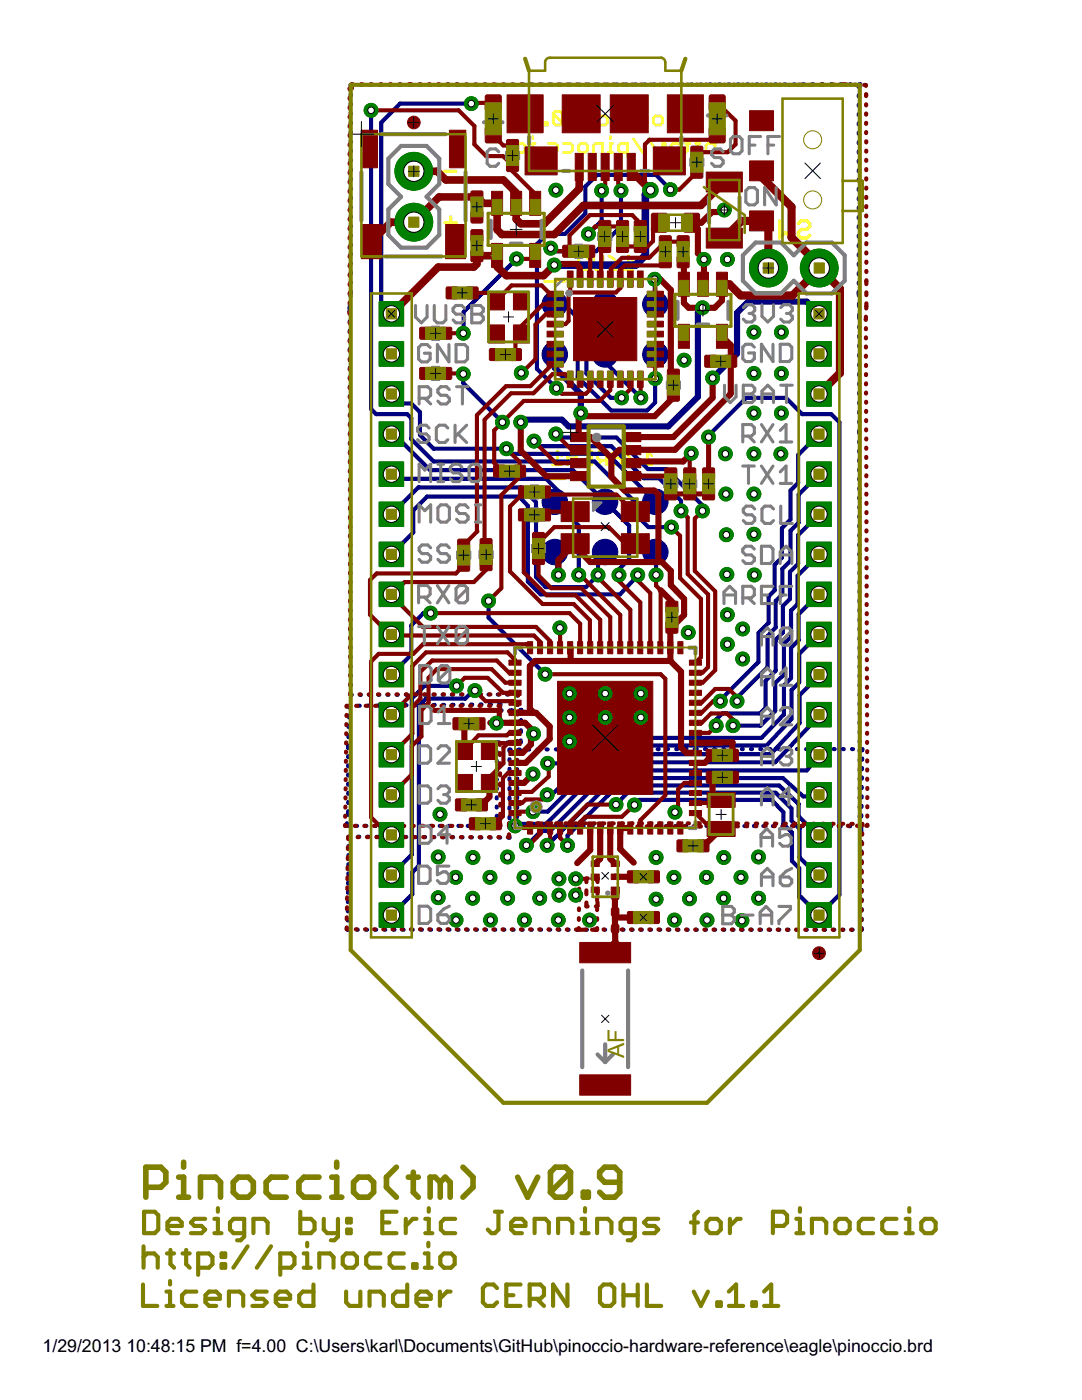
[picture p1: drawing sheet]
<svg xmlns="http://www.w3.org/2000/svg" width="216mm" height="279mm" viewBox="0 0 216 279" stroke-linecap="round" stroke-linejoin="round" font-family="sans-serif">
<defs><g id="words">
<text font-size="5.1" fill="#808000" x="124.5" y="211.2" transform="rotate(-90 124.5 211.2)">AF</text>
<g font-size="4">
<text x="8.5" y="269.9">1/29/2013</text>
<text x="25.2" y="269.9">10:48:15 PM f=4.00 C:\Users\karl\Documents\GitHub\pinoccio-hardware-reference\eagle\pinoccio.brd</text>
</g>
</g></defs>
<path d="M110.7 58.9v3.6M108.9 60.7h3.6M110.7 98.4v3.5M108.9 100.1h3.6" fill="none" stroke="#000" stroke-width=".2"/>
<path d="M88.7 34.2h2.3M88.8 44.4h2.3M89.9 43.3v2.3M155.6 44v3.5l1.1-1.1 1.2 1.1v-3.5M159.3 44.6l.6-.6h1.1l.6 .6v.6l-.6 .6h-1.1l-.6 .6v.5l.6 .6h1.1l.6-.6" fill="none" stroke="#ff0" stroke-width=".61"/>
<g fill="none" stroke="#ff0" stroke-width=".51">
<path d="M103.4 28.6h.9l.5 .5v.9l-.5 .4h-.9l-.4-.4v-.9zM105.9 30.4h.9M105.9 23.6h1.4l.4-.5v-.4l-.4-.5h-.9l-.5 .5v1.8l.5 .5h.9l.4-.5M106.3 27.2v.5M106.8 28.6h-.5v1.8M107.8 30h.5v.4h-.5zM108.8 24.5h.4v.5h-.4zM109.4 28.6h1.4l.5 .5v.9l-.5 .4h-1.4M110.4 22.7v1.8l.4 .5h1l.4-.5M110.4 22.7l.4-.5h1l.4 .5v1.8M110.4 22.7l1.8 1.8M112.4 28.6h1.4l.5 .5v.9l-.5 .4h-1.4"/>
<path d="M113.4 23.1l.9 1.9 .9-1.9M115.4 29.1l.5-.5h.9l.4 .5v.9l-.4 .4h-.9l-.5-.4zM118.4 30.4v-1.3l.5-.5h1.3v1.8M119.4 23.6l.4-.5h.9l.5 .5v.9l-.5 .5h-.9l-.4-.5zM121.3 30.4h.9M121.8 27.2v.5M122.2 28.6h-.4v1.8M122.3 25h.9M122.7 21.8v.4M123.2 23.1h-.5v1.9M124.4 23.1h1.3l.5 .5v.9l-.5 .5h-1.3M125.2 30.4h-1.3l-.5-.4v-.9l.5-.5h1.3v2.7"/>
<path d="M126.4 27.7l1.8 2.7M127.3 23.1h1.4l.5 .5v.9l-.5 .5h-1.4M129.4 27.7l1.8 2.7M130.8 23.1h.9l.5 .5v.9l-.5 .5h-.9l-.5-.5v-.9zM132.2 28.6h.5v.5h-.5zM132.2 30h.5v.4h-.5zM133.3 25v-1.4l.5-.5h1.4v1.9M135.7 30.4h-1.4l-.4-.4v-.9l.4-.5h1.4v2.7M136.2 25h1M136.7 21.8v.4M136.8 28.6h.9M137.2 23.1h-.5v1.9"/>
<path d="M137.2 28.2v1.8l-.4 .4M138.8 28.6h.9M139.2 28.2v1.8l-.4 .4M140.1 25h-1.3l-.5-.5v-.9l.5-.5h1.3v2.8M142.7 27.7v2.7M142.7 29.1l-.5-.5h-.9l-.4 .5v1.3M108.7 56.1h4M117.3 51.6l-.4-.5h-.9l-.5 .5v.4l1.8 1.8h-1.8M118.5 51.1v2.3l.4 .4h.9l.5-.4v-2.3M121.5 52.9l.4-.4h1.4v.9l-.4 .4h-1l-.4-.4zM121.5 51.1l.9 .5 .9 .9M124.5 53.8h1.8"/>
<path d="M126.3 52l-.9-.9v2.7M108.7 95.6h4M110.3 92.8h1.8M112.1 90.9l-.9-.9v2.8M113.3 91.4h1.8M113.3 92.8v-1.9l.9-.9 .9 .9v1.9M116.2 90h1.9v2.8M117.2 91.4h.9M120.2 91.8l-.9 1M121.1 91.8h-1.4l-.4-.4v-.9l.4-.5h1.4v2.8M122.7 91.4l-.5 .4v.5l.5 .5h.9l.5-.5v-.5l-.5-.4M122.7 91.4l-.5-.5v-.4l.5-.5h.9l.5 .5v.4l-.5 .5"/>
<path d="M122.7 91.4h.9M127.1 90.5l-.5-.5h-.9l-.5 .5v.4l1.9 1.9h-1.9M128.2 92.8h1.8M130 90.9l-.9-.9v2.8"/>
</g>
<g fill="#000080" stroke="#000080" stroke-width=".2">
<circle cx="130.8" cy="100.1" r="2.54"/>
<circle cx="120.7" cy="100.1" r="2.54"/>
<circle cx="110.7" cy="100.1" r="2.54"/>
<circle cx="130.8" cy="110.2" r="2.54"/>
<circle cx="120.7" cy="110.2" r="2.54"/>
<circle cx="110.7" cy="110.2" r="2.54"/>
<circle cx="130.8" cy="60.7" r="2.54"/>
<circle cx="120.7" cy="60.7" r="2.54"/>
<circle cx="110.7" cy="60.7" r="2.54"/>
<circle cx="130.8" cy="70.7" r="2.54"/>
<circle cx="120.7" cy="70.7" r="2.54"/>
<circle cx="110.7" cy="70.7" r="2.54"/>
</g>
<g fill="none" stroke="#000080" stroke-width=".83">
<path d="M70 18.8v.2M70.3 16.9h-.3v.3M71.9 16.9h.3M73.9 16.9h.3M75.8 16.9h.3M77.7 16.9h.4M79.7 16.9h.3M81.6 16.9h.6M83.8 16.9h.3M85.7 16.9h.2M87.5 16.9h.3M89.4 16.9h.3"/>
<path d="M91.3 16.9h.2M93.2 16.9h.2M95 16.9h.2M96.9 16.9h.2M98.7 16.9h.3M100.6 16.9h.2M102.5 16.9h.2M104.3 16.9h.3M106.2 16.9h.2M108.1 16.9h.2M109.9 16.9h.3M111.8 16.9h.2"/>
<path d="M113.6 16.9h.3M115.5 16.9h.2M117.4 16.9h.2M119.2 16.9h.3M121.1 16.9h.2M123 16.9h.2M124.8 16.9h.3M126.7 16.9h.2M128.5 16.9h.3M130.4 16.9h.3M132.3 16.9h.2M134.1 16.9h.3"/>
<path d="M136 16.9h.2M137.9 16.9h.2M139.7 16.9h.3M141.6 16.8h.2M143.5 16.8h.2M145.3 16.8h.3M147.2 16.8h.2M149.1 16.8h.2M150.9 16.8h.3M152.8 16.8h.2M154.6 16.8h.3M156.5 16.8h.2"/>
<path d="M158.4 16.8h.2M160.2 16.8h.3M162.1 16.8h.2M164 16.8h.2M165.8 16.8h.3M167.7 16.8h.2M169.5 16.8h.3M171.3 19v.2M171.4 16.8h.3v.3h-.4v.3M70 20.7v.2M70 22.5v.3M70 24.4v.3"/>
<path d="M70 26.3v.2M70 28.2v.2M70 30v.3M70 31.9v.3M70 33.8v.2M70 35.6v.3M70 37.5v.3M70 39.4v.2M74 22v59.6l1.1 1.1h6.2l.8 .8v4.1l4.4 4.5h32.1l8.4 8.3v2.4l2.4 2.4h4.6M94 20.7h-14.2l-3.7 3.7v36.2l2 2M120.1 38.1v5.9l-2.7 2.7M123.9 38.1v7.1l-5 4.9h-8.4l-.6-.6"/>
<path d="M133.8 37.8l-2.9-2.9h-11.8l-2.3 2.3v5.4l-4.1 4.1h-3.5l-2.1 2v24.9l3.9 3.9M171.3 20.9v.2M171.3 22.7v.3M171.3 24.6v.2M171.3 26.5v.2M171.3 28.3v.3M171.3 30.2v.3M171.3 32.1v.2M171.3 34v.2M171.3 35.8v.2M171.3 37.7v.2M171.3 39.5v.3"/>
<path d="M70 41.3v.2M70 43.1v.3M70 45v.3M70 46.9v.2M70 48.8v.2M70 50.6v.3M70 52.5v.2M70 54.4v.2M70 56.3v.2M70 58.1l-.1 1M103 51.8l.1-.1-10.6 10.5-.1 4.3M130.6 55.7l.2 5"/>
<path d="M171.3 41.4v.3M171.3 43.3v.2M171.3 45.1v.3M171.3 47v.3M171.3 48.9v.2M171.3 50.8v.2M171.3 52.6v.3M171.3 54.5v.2M171.3 56.4v.2M171.3 58.2l.1 .8M69.8 64.1v.2M69.8 66v.2"/>
<path d="M69.8 67.8v.3M69.8 69.7v.2M69.8 71.5v.3M69.8 73.4v.2M69.8 75.2v.3M69.8 77.1v.2M69.8 79v.2M69.8 60.7v1.8M78.1 78.6l1.9 1.9h2.1l1.7 1.8v4.5l2.7 2.8h14.5l1.1 1h19.1l9.6 9.5M92.4 74.6v1.9l7.8 7.8-.3 .4M110.7 60.7l2.1 .3 2.5 2.5v11.7l6.7 6.7h7.1l1.6-1.6v-4.8M120.7 60.7l-.2-.6-3.5 3.4v11l4.9 4.9h2.1"/>
<path d="M120.7 70.7l-.3 1.3 7.5 7.4M171.4 60.6v.5M171.4 62.7v.8M171.4 65.1v.3M171.4 67v.3M171.4 68.9v.3M171.4 70.8v.3M171.4 72.7v.3M171.4 74.6v.3M171.4 76.5v.3M171.4 78.4v.2M69.8 80.8v.2"/>
<path d="M69.8 82.7v.2M69.8 84.5v.3M69.8 86.4v.2M69.8 88.3v.2M69.8 90.1v.3M69.8 92v.2M69.8 93.8v.3M69.9 95.7v.2M69.9 97.6v.2M69.9 99.4v.3M78.1 86.7h.6l7.1 7.1h28.5l11.2 11.1v6.7l-2 2v1.1M78.1 94.6l.9 .9h30l3.7 3.8-2 .8 4.8 4.8v9.8"/>
<path d="M106.6 88l.9 1h14.5l6.5 6.4h3l4.4 4.5v2.1M110.9 86.6l.7 .7h11.4l6.3 6.3h3.6l7.3 7.2v1.2M129.6 99.4l1.2 .7M141.4 87.2v-.3l7.5-7.5h7.9l3.3 3.3h5.8l1.6 1.6v94.3l-4.1 4-3.5-3.6h-.4v-5.7l-1.5-1.5v-5.6l-1.7-1.8v-2.3l-2.3-2.5h-26.5l-.9 1.1M163.4 86.6l-4.1 4.2v5.6l-1.6 1.5v5.8l-1.7 1.7v5.9l-1.4 1.4v5.1l-1.2 1.2v5.3l-2.1 2v5.8l-7.4 7.4h-.2v.4M163.4 94.6l-4 4.1v5.6l-1.7 1.6v6l-1.6 1.6v5.1l-1.3 1.3v5.3l-1.6 1.7v6.2l-6.1 6.1v.7M171.4 80.3v.2M171.4 82.1v.3M171.4 84.1v.2M171.4 85.9v.5M171.4 88.1v.2M171.4 89.9v.3"/>
<path d="M171.4 91.8v.3M171.4 93.7v.2M171.4 95.5l.1 .3M171.5 97.4v.3M171.5 99.3v.2M69.9 101.3v.2M69.9 103.1v.3M69.9 105v.2M69.9 106.8v.3M69.9 108.7v.2M69.9 110.6v.2M69.9 112.4v.2"/>
<path d="M69.9 114.3v.2M69.9 116.1v.3M69.9 118v.2M69.9 119.9v.2M78.1 102.6l5.5-5.4 .1 .1h20.3l3 2.9v14.9l1.9 2.1h8l2.4-2.5v-3.1l1.4-1.4-1.6-.4M78.1 110.6l4.4-4.3v-4.4l2.7-2.8h18.4l1.7 1.8v15.2l2.6 2.5h15.8l3.6-3.9M97.5 119.9v3.4l11.3 11.3M130.8 110.2l.1 .2v4.3M130.8 100.1l-2.1 .7M130.8 100.1l-2 .1M163.3 118.6l-3.9 4v5.2l-1.6 1.5v6.1l-1.4 1.4v5.8l-4.4 4.7h-32.7l-5 5h-5M163.4 102.6l-4.1 4.2v5.7l-1.7 1.6v5.4l-1.4 1.4v5.3l-1.4 1.5v6.1l-2 2.1v5.4l-1.2 1.1h-7.5l-1.2 1.2v1.2"/>
<path d="M163.4 110.6l-4.2 4.3v5.6l-1.4 1.4v5.2l-1.4 1.4v6.2l-1.7 1.6v5.6l-3 2.9h-5.4M171.5 101.2v.2M171.5 103v.3M171.5 104.9v.2M171.5 106.7v.3M171.5 108.6v.3M171.5 110.5v.2M171.5 112.4v.2M171.5 114.2v.3M171.5 116.1v.2M171.5 118v.2M171.5 119.8v.3"/>
<path d="M69.9 121.7v.3M69.9 123.6v.2M69.9 125.4v.3M70 127.3v.2M70 129.2v.2M70 131v.3M70 132.9v.2M70 138.5v.2h.2M70 134.7v.3M70 136.6v.2M71.8 138.7h.2M73.6 138.7h.3"/>
<path d="M75.5 138.7h.2M77.3 138.7h.2M79.1 138.7h.3M81 138.6h.2M82.8 138.6h.2M84.6 138.6h.3M85.9 122.4h-1.4l-2.4 2.4v5.9l-4 3.9M86.5 138.6h.2M88.3 138.6h.2M90.1 138.6h.3M91.1 136.9h-6.4l-2.5 2.5v31.2l-4.1 4M92 138.6h.2"/>
<path d="M93.8 138.6h.2M94.8 137.8h-.4l-1.6 1.6h-7.8l-1.4 1.5v31.9l-1.3 1.3v4.4l-4.2 4.1M95.7 138.6h.2M97.5 138.6h.2M99.3 138.6h.2M101.2 138.6h.2M103 138.6h.2v.2M163.4 126.8h-.3l-3.6 3.7v5.7l-1.6 1.5v5.8l-4.9 5.3h-32.6l-10.3 9.8h-.9M163.4 134.9l-3.8 3.8v5.6l-5.8 6.2h-33l-11.5 11.5h-3M171.5 121.7v.2M171.5 123.6v.2M171.5 125.4v.3"/>
<path d="M171.5 127.3v.2M171.5 129.2v.2M171.5 131v.3M171.5 132.9v.2M171.5 134.8v.2M171.5 136.6v.3M171.5 138.5v.2M69.5 148.7v.6M69.5 150.9v.2M69.5 152.7v.3M69.5 154.6v.2M69.5 156.4v.2"/>
<path d="M69.5 158.2v.2M69.5 146.8v.3M69.6 144.8v.3M69.6 142.8v.4M69.9 140.9h-.2v.3M71.5 140.8h.3M73.4 140.8h.3M75.3 140.8h.2M77.2 140.8h.2M79 140.8h.3M80.9 140.7h.2M82.8 140.7h.2"/>
<path d="M84.6 140.7h.3M86.7 140.7h-.2M88.4 140.7h.2M90.2 140.7h.3M92.1 140.6h.3M94 140.6h.2M95.9 140.6h.2M97.7 140.6h.3M99.1 150v.2M99.1 151.8v.2M99.1 153.6v.3M99.1 155.5v.2"/>
<path d="M99.1 157.3v.2M99.1 159.1v.2M99.6 140.5h.2l-.1 1.3h.4M99.6 148.2h-.5v.2M101.3 148.2h.5M101.7 151.5v.3M101.7 153.4v.3M101.7 155.3v.3M101.7 157.3v.3M101.7 159.2v.3M101.9 149.6h-.2v.3M102.2 141.8h-.5"/>
<path d="M103.2 140.4v.3M103.2 142.3v.3M103.2 144.2v.2M103.2 146v.3M103.2 147.9v.2M103.2 149.8v.2M103.2 151.6v.3M103.2 153.5v.2M103.2 155.4v.2M103.2 157.2v.3M103.2 159.1v.2M103.5 149.6h.2"/>
<path d="M103.8 141.7h.2v.4M103.9 147.8v.4h-.5M103.9 145.7v.4M104 143.7v.4M105.4 149.6h.2M107.2 149.6h.2M109.1 149.6h.2M110.9 149.6h.2M112.8 149.6h.2M114.6 149.6h.2M116.5 149.5h.2M118.3 149.5h.2"/>
<path d="M120.1 149.5h.3M122 149.5h.2M124.1 149.5h-.3M125.7 149.5h.2M127.5 149.5h.3M129.4 149.5h.2M131.2 149.5h.2M133.1 149.5h.2M134.9 149.5h.2M136.8 149.5h.2M138.6 149.5h.4M140.7 149.5h.2"/>
<path d="M142.5 149.5h.2M144.3 149.5h.2M146.2 149.5h.2M148 149.5h.2M149.8 149.5h.3M151.7 149.5h.2M153.5 149.5h.2M155.3 149.5h.3M157.2 149.5h.2M159 149.5h.2M160.8 149.5h.3M162.7 149.5h.2"/>
<path d="M163.4 142.9l-8.7 9.2h-33.4l-12.4 12.3h-5.7l-.4 .4M163.4 150.9l-2.4 2.9h-39.1l-12.1 12h-1.8l-3 2.9M163.4 158.9h-3.1l-4.1-3.6h-33.5l-13.5 13.4M164.5 149.5h.2M166.3 149.5h.3M168.2 149.5h.2M170 149.5h.2M171.5 140.4v.2M171.5 142.2v.3M171.5 144.1v.3M171.5 146v.2M171.5 147.8v.3"/>
<path d="M171.5 149.7v.2M171.5 151.6v.2M171.5 153.4v.3M171.5 155.3v.3M171.5 157.2v.2M171.5 159v.3M171.9 149.5h.2v.3M171.9 158.9v.3M172 157v.3M172 155.2v.2M172 153.3v.2M172 151.4v.2"/>
<path d="M69.2 164.3v.5h.2M69.4 179.8v.2M69.4 178v.2M69.5 160.1v.2M69.5 161.9l-.1 .7M69.5 176.1v.3M69.5 174.3v.2M69.5 172.5v.2M69.5 170.6v.3M69.6 168.8v.2M69.8 167h-.2v.2M71 164.8h.2"/>
<path d="M71.4 167h.3M72.9 164.8h.2M73.3 167h.3M74.7 164.8h.3M75.2 167h.2M76.6 164.8h.2M77.1 167h.2M78.5 164.8h.2M78.9 167h.3M80.3 164.8h.2M80.8 167h.3M82.2 164.8h.2"/>
<path d="M82.7 167h.2M84 164.8h.3M84.6 167.1h.2M85.9 164.8h.2M86.4 167.1h.3M87.7 164.8h.3M88.3 167.1h.3M89.6 164.8h.2M90.2 167.1h.2M91.5 164.8h.2M92.1 167.1h.2M93.3 164.8h.3"/>
<path d="M93.9 167.1h.3M95.2 164.8h.2M95.8 167.1h.3M97 164.8h.3M97.7 167.1l.2 .1M99.1 164.6v.2h-.2M99.1 161v.2M99.1 162.8v.2M99.5 167.2h.3M101.7 166.9v.3h-.3M101.7 161.1v.3M101.7 163v.3"/>
<path d="M101.7 165v.2M103.2 164.7v.2h.2M103.2 161v.2M103.2 162.8v.3M105.1 164.9h.2M106.9 164.9h.2M108.8 164.9h.2M110.6 164.9h.2M112.5 164.9h.2M114.3 164.9h.3M116.2 164.9h.2M118.1 164.9h.2"/>
<path d="M119.9 164.9h.3M121.8 164.9h.2M122.9 160.6l2.3-2.4h29.6l3.1 3.2v2.4l1.7 1.6v5.7l3.8 3.9M123.6 164.9h.3M125.5 164.9h.2M127.4 164.9h.2M129.5 164.8l-.3 .1M131.1 164.8h.2M132.9 164.8h.3M134.8 164.8h.2M136.9 164.8h-.2M138.5 164.8h.8"/>
<path d="M140.9 164.8h.3M142.8 164.8h.3M144.7 164.8h.3M146.6 164.8h.3M148.5 164.8h.3M150.4 164.8h.3M152.3 164.8l.3 .1M154.2 164.9h.3M156.1 164.9h.3M158 164.9h.3M159.9 164.9h.3M161.8 164.9h.3"/>
<path d="M163.4 167l-4-4.1v-2.4l-3.9-3.7h-32.2l-10.1 10v1.9M163.7 164.9h.3M165.6 164.9h.3M167.5 164.9h.3M169.4 164.9h.3M171.5 160.9v.3M171.6 162.8v.2M171.6 164.7v.2h-.3M171.9 164.6v1.7M171.9 162.7v.2M171.9 168v.3M171.9 169.9v.3"/>
<path d="M171.9 171.8v.3M171.9 173.7v.3M171.9 175.7v.3M171.9 160.8v.3M171.9 177.6v.3M171.9 179.5v.3M69.4 185.3v.2h.2M69.4 183.5v.2M69.4 181.7v.2M71.2 185.5h.2M73 185.5h.2M74.8 185.5h.3"/>
<path d="M76.7 185.5h.2M78.5 185.5h.2M80.3 185.5h.2M82.2 185.5h.2M84 185.5h.2M85.8 185.5h.2M87.7 185.5h.2M89.5 185.5h.2M91.3 185.5h.2M93.1 185.5h.2M95 185.5h.2M96.8 185.5h.2"/>
<path d="M98.6 185.5h.2M100.5 185.5h.1M102.3 185.5h.2M104.1 185.5h.2M105.9 185.5h.2M107.8 185.5h.2M109.6 185.5h.2M111.4 185.5h.2M113.2 185.5h.3M115.1 185.5h.2M116.9 185.5h.2M118.7 185.5h.2"/>
<path d="M120.6 185.5h.2M122.4 185.5h.2M124.2 185.5h.2M126 185.5h.2M127.9 185.5h.2M129.7 185.5h.2M131.5 185.5h.2M133.3 185.5h.3M135.2 185.5h.2M137 185.5h.2M138.9 185.5h.1M140.7 185.5h.2"/>
<path d="M142.5 185.5h.2M144.3 185.5h.2M146.2 185.5h.2M148 185.5h.2M149.8 185.5h.2M151.6 185.5h.2M153.5 185.5h.2M155.3 185.5h.2M157.1 185.5h.2M159 185.5h.2M160.8 185.5h.2M162.6 185.5h.2"/>
<path d="M164.4 185.5h.2M166.3 185.5h.2M168.1 185.5h.2M169.9 185.5h.2M171.9 181.4v.3M171.9 183.3v.3M172 185.3v.2h-.3"/>
</g>
<path d="M110.7 70.7v2.7l5.2 5.2v3.8M140.2 61.4l-.9 .9v16.9l-6 5.9h-19.8l-1.4-1.3h-7.7l-.5 .5 .2-.3M163.4 62.6l-2.4-2.4h-11.7l-2.2 2.2v8.2l-4.9 4.8M110.7 110.2l.6-.6 .1 5.1M106.6 154.2l-.3 .3" fill="none" stroke="#000080" stroke-width="1.2"/>
<path d="M129.8 38l-1 .9v12l-1.9 2h-16.3" fill="none" stroke="#000080" stroke-width="1.5"/>
<path d="M161 60.2h4.9v4.9h-4.9z" fill="#008000" stroke="#008000" stroke-width=".2"/>
<circle cx="163.4" cy="62.6" r="1.63" fill="#fff" stroke="#000" stroke-width=".2"/>
<path d="M161 68.2h4.9v4.9h-4.9z" fill="#008000" stroke="#008000" stroke-width=".2"/>
<circle cx="163.4" cy="70.6" r="1.63" fill="#fff" stroke="#000" stroke-width=".2"/>
<path d="M161 76.2h4.9v4.9h-4.9z" fill="#008000" stroke="#008000" stroke-width=".2"/>
<circle cx="163.4" cy="78.6" r="1.63" fill="#fff" stroke="#000" stroke-width=".2"/>
<path d="M161 84.2h4.9v4.9h-4.9z" fill="#008000" stroke="#008000" stroke-width=".2"/>
<circle cx="163.4" cy="86.6" r="1.63" fill="#fff" stroke="#000" stroke-width=".2"/>
<path d="M161 92.2h4.9v4.9h-4.9z" fill="#008000" stroke="#008000" stroke-width=".2"/>
<circle cx="163.4" cy="94.6" r="1.63" fill="#fff" stroke="#000" stroke-width=".2"/>
<path d="M161 100.2h4.9v4.9h-4.9z" fill="#008000" stroke="#008000" stroke-width=".2"/>
<circle cx="163.4" cy="102.6" r="1.63" fill="#fff" stroke="#000" stroke-width=".2"/>
<path d="M161 108.2h4.9v4.9h-4.9z" fill="#008000" stroke="#008000" stroke-width=".2"/>
<circle cx="163.4" cy="110.6" r="1.63" fill="#fff" stroke="#000" stroke-width=".2"/>
<path d="M161 116.2h4.9v4.9h-4.9z" fill="#008000" stroke="#008000" stroke-width=".2"/>
<circle cx="163.4" cy="118.6" r="1.63" fill="#fff" stroke="#000" stroke-width=".2"/>
<path d="M161 124.2h4.9v4.9h-4.9z" fill="#008000" stroke="#008000" stroke-width=".2"/>
<circle cx="163.4" cy="126.6" r="1.63" fill="#fff" stroke="#000" stroke-width=".2"/>
<path d="M161 132.2h4.9v4.9h-4.9z" fill="#008000" stroke="#008000" stroke-width=".2"/>
<circle cx="163.4" cy="134.6" r="1.63" fill="#fff" stroke="#000" stroke-width=".2"/>
<path d="M161 140.2h4.9v4.9h-4.9z" fill="#008000" stroke="#008000" stroke-width=".2"/>
<circle cx="163.4" cy="142.6" r="1.63" fill="#fff" stroke="#000" stroke-width=".2"/>
<path d="M161 148.2h4.9v4.9h-4.9z" fill="#008000" stroke="#008000" stroke-width=".2"/>
<circle cx="163.4" cy="150.6" r="1.63" fill="#fff" stroke="#000" stroke-width=".2"/>
<path d="M161 156.2h4.9v4.9h-4.9z" fill="#008000" stroke="#008000" stroke-width=".2"/>
<circle cx="163.4" cy="158.6" r="1.63" fill="#fff" stroke="#000" stroke-width=".2"/>
<path d="M161 164.2h4.9v4.9h-4.9z" fill="#008000" stroke="#008000" stroke-width=".2"/>
<circle cx="163.4" cy="166.6" r="1.63" fill="#fff" stroke="#000" stroke-width=".2"/>
<path d="M161 172.2h4.9v4.9h-4.9z" fill="#008000" stroke="#008000" stroke-width=".2"/>
<circle cx="163.4" cy="174.6" r="1.63" fill="#fff" stroke="#000" stroke-width=".2"/>
<path d="M161 180.2h4.9v4.9h-4.9z" fill="#008000" stroke="#008000" stroke-width=".2"/>
<circle cx="163.4" cy="182.6" r="1.63" fill="#fff" stroke="#000" stroke-width=".2"/>
<path d="M75.7 60.2h4.8v4.9h-4.8z" fill="#008000" stroke="#008000" stroke-width=".2"/>
<circle cx="78.1" cy="62.6" r="1.63" fill="#fff" stroke="#000" stroke-width=".2"/>
<path d="M75.7 68.2h4.8v4.9h-4.8z" fill="#008000" stroke="#008000" stroke-width=".2"/>
<circle cx="78.1" cy="70.6" r="1.63" fill="#fff" stroke="#000" stroke-width=".2"/>
<path d="M75.7 76.2h4.8v4.9h-4.8z" fill="#008000" stroke="#008000" stroke-width=".2"/>
<circle cx="78.1" cy="78.6" r="1.63" fill="#fff" stroke="#000" stroke-width=".2"/>
<path d="M75.7 84.2h4.8v4.9h-4.8z" fill="#008000" stroke="#008000" stroke-width=".2"/>
<circle cx="78.1" cy="86.6" r="1.63" fill="#fff" stroke="#000" stroke-width=".2"/>
<path d="M75.7 92.2h4.8v4.9h-4.8z" fill="#008000" stroke="#008000" stroke-width=".2"/>
<circle cx="78.1" cy="94.6" r="1.63" fill="#fff" stroke="#000" stroke-width=".2"/>
<path d="M75.7 100.2h4.8v4.9h-4.8z" fill="#008000" stroke="#008000" stroke-width=".2"/>
<circle cx="78.1" cy="102.6" r="1.63" fill="#fff" stroke="#000" stroke-width=".2"/>
<path d="M75.7 108.2h4.8v4.9h-4.8z" fill="#008000" stroke="#008000" stroke-width=".2"/>
<circle cx="78.1" cy="110.6" r="1.63" fill="#fff" stroke="#000" stroke-width=".2"/>
<path d="M75.7 116.2h4.8v4.9h-4.8z" fill="#008000" stroke="#008000" stroke-width=".2"/>
<circle cx="78.1" cy="118.6" r="1.63" fill="#fff" stroke="#000" stroke-width=".2"/>
<path d="M75.7 124.2h4.8v4.9h-4.8z" fill="#008000" stroke="#008000" stroke-width=".2"/>
<circle cx="78.1" cy="126.6" r="1.63" fill="#fff" stroke="#000" stroke-width=".2"/>
<path d="M75.7 132.2h4.8v4.9h-4.8z" fill="#008000" stroke="#008000" stroke-width=".2"/>
<circle cx="78.1" cy="134.6" r="1.63" fill="#fff" stroke="#000" stroke-width=".2"/>
<path d="M75.7 140.2h4.8v4.9h-4.8z" fill="#008000" stroke="#008000" stroke-width=".2"/>
<circle cx="78.1" cy="142.6" r="1.63" fill="#fff" stroke="#000" stroke-width=".2"/>
<path d="M75.7 148.2h4.8v4.9h-4.8z" fill="#008000" stroke="#008000" stroke-width=".2"/>
<circle cx="78.1" cy="150.6" r="1.63" fill="#fff" stroke="#000" stroke-width=".2"/>
<path d="M75.7 156.2h4.8v4.9h-4.8z" fill="#008000" stroke="#008000" stroke-width=".2"/>
<circle cx="78.1" cy="158.6" r="1.63" fill="#fff" stroke="#000" stroke-width=".2"/>
<path d="M75.7 164.2h4.8v4.9h-4.8z" fill="#008000" stroke="#008000" stroke-width=".2"/>
<circle cx="78.1" cy="166.6" r="1.63" fill="#fff" stroke="#000" stroke-width=".2"/>
<path d="M75.7 172.2h4.8v4.9h-4.8z" fill="#008000" stroke="#008000" stroke-width=".2"/>
<circle cx="78.1" cy="174.6" r="1.63" fill="#fff" stroke="#000" stroke-width=".2"/>
<path d="M75.7 180.2h4.8v4.9h-4.8z" fill="#008000" stroke="#008000" stroke-width=".2"/>
<circle cx="78.1" cy="182.6" r="1.63" fill="#fff" stroke="#000" stroke-width=".2"/>
<circle cx="153.3" cy="53.5" r="3.8" fill="#008000" stroke="#008000" stroke-width=".2"/>
<circle cx="153.3" cy="53.5" r="2.03" fill="#fff" stroke="#000" stroke-width=".2"/>
<circle cx="163.5" cy="53.5" r="3.8" fill="#008000" stroke="#008000" stroke-width=".2"/>
<circle cx="163.5" cy="53.5" r="2.03" fill="#fff" stroke="#000" stroke-width=".2"/>
<circle cx="82.6" cy="34.2" r="3.8" fill="#008000" stroke="#008000" stroke-width=".2"/>
<circle cx="82.6" cy="34.2" r="2.03" fill="#fff" stroke="#000" stroke-width=".2"/>
<circle cx="82.6" cy="44.3" r="3.8" fill="#008000" stroke="#008000" stroke-width=".2"/>
<circle cx="82.6" cy="44.3" r="2.03" fill="#fff" stroke="#000" stroke-width=".2"/>
<circle cx="106.3" cy="154.5" r="1.38" fill="#008000" stroke="#008000" stroke-width=".2"/>
<circle cx="106.3" cy="154.5" r=".66" fill="#fff" stroke="#000" stroke-width=".2"/>
<circle cx="117.6" cy="183.6" r="1.38" fill="#008000" stroke="#008000" stroke-width=".2"/>
<circle cx="117.6" cy="183.6" r=".66" fill="#fff" stroke="#000" stroke-width=".2"/>
<circle cx="111.4" cy="183.6" r="1.38" fill="#008000" stroke="#008000" stroke-width=".2"/>
<circle cx="111.4" cy="183.6" r=".66" fill="#fff" stroke="#000" stroke-width=".2"/>
<circle cx="104.6" cy="183.6" r="1.38" fill="#008000" stroke="#008000" stroke-width=".2"/>
<circle cx="104.6" cy="183.6" r=".66" fill="#fff" stroke="#000" stroke-width=".2"/>
<circle cx="97.9" cy="183.6" r="1.38" fill="#008000" stroke="#008000" stroke-width=".2"/>
<circle cx="97.9" cy="183.6" r=".66" fill="#fff" stroke="#000" stroke-width=".2"/>
<circle cx="91" cy="183.6" r="1.38" fill="#008000" stroke="#008000" stroke-width=".2"/>
<circle cx="91" cy="183.6" r=".66" fill="#fff" stroke="#000" stroke-width=".2"/>
<circle cx="111.5" cy="178.6" r="1.38" fill="#008000" stroke="#008000" stroke-width=".2"/>
<circle cx="111.5" cy="178.6" r=".66" fill="#fff" stroke="#000" stroke-width=".2"/>
<circle cx="111.5" cy="175.4" r="1.38" fill="#008000" stroke="#008000" stroke-width=".2"/>
<circle cx="111.5" cy="175.4" r=".66" fill="#fff" stroke="#000" stroke-width=".2"/>
<circle cx="134.6" cy="183.6" r="1.38" fill="#008000" stroke="#008000" stroke-width=".2"/>
<circle cx="134.6" cy="183.6" r=".66" fill="#fff" stroke="#000" stroke-width=".2"/>
<circle cx="99.1" cy="144.3" r="1.38" fill="#008000" stroke="#008000" stroke-width=".2"/>
<circle cx="99.1" cy="144.3" r=".66" fill="#fff" stroke="#000" stroke-width=".2"/>
<circle cx="104.6" cy="175.1" r="1.38" fill="#008000" stroke="#008000" stroke-width=".2"/>
<circle cx="104.6" cy="175.1" r=".66" fill="#fff" stroke="#000" stroke-width=".2"/>
<circle cx="97.8" cy="175.1" r="1.38" fill="#008000" stroke="#008000" stroke-width=".2"/>
<circle cx="97.8" cy="175.1" r=".66" fill="#fff" stroke="#000" stroke-width=".2"/>
<circle cx="90.9" cy="175.1" r="1.38" fill="#008000" stroke="#008000" stroke-width=".2"/>
<circle cx="90.9" cy="175.1" r=".66" fill="#fff" stroke="#000" stroke-width=".2"/>
<circle cx="137.3" cy="126.2" r="1.38" fill="#008000" stroke="#008000" stroke-width=".2"/>
<circle cx="137.3" cy="126.2" r=".66" fill="#fff" stroke="#000" stroke-width=".2"/>
<circle cx="134.5" cy="175.1" r="1.38" fill="#008000" stroke="#008000" stroke-width=".2"/>
<circle cx="134.5" cy="175.1" r=".66" fill="#fff" stroke="#000" stroke-width=".2"/>
<circle cx="130.9" cy="179.5" r="1.38" fill="#008000" stroke="#008000" stroke-width=".2"/>
<circle cx="130.9" cy="179.5" r=".66" fill="#fff" stroke="#000" stroke-width=".2"/>
<circle cx="87.8" cy="162.5" r="1.38" fill="#008000" stroke="#008000" stroke-width=".2"/>
<circle cx="87.8" cy="162.5" r=".66" fill="#fff" stroke="#000" stroke-width=".2"/>
<circle cx="113.6" cy="138.4" r="1.38" fill="#008000" stroke="#008000" stroke-width=".2"/>
<circle cx="113.6" cy="138.4" r=".66" fill="#fff" stroke="#000" stroke-width=".2"/>
<circle cx="113.6" cy="143.2" r="1.38" fill="#008000" stroke="#008000" stroke-width=".2"/>
<circle cx="113.6" cy="143.2" r=".66" fill="#fff" stroke="#000" stroke-width=".2"/>
<circle cx="113.6" cy="148" r="1.38" fill="#008000" stroke="#008000" stroke-width=".2"/>
<circle cx="113.6" cy="148" r=".66" fill="#fff" stroke="#000" stroke-width=".2"/>
<circle cx="120.8" cy="143.2" r="1.38" fill="#008000" stroke="#008000" stroke-width=".2"/>
<circle cx="120.8" cy="143.2" r=".66" fill="#fff" stroke="#000" stroke-width=".2"/>
<circle cx="120.8" cy="138.4" r="1.38" fill="#008000" stroke="#008000" stroke-width=".2"/>
<circle cx="120.8" cy="138.4" r=".66" fill="#fff" stroke="#000" stroke-width=".2"/>
<circle cx="127.9" cy="138.4" r="1.38" fill="#008000" stroke="#008000" stroke-width=".2"/>
<circle cx="127.9" cy="138.4" r=".66" fill="#fff" stroke="#000" stroke-width=".2"/>
<circle cx="127.9" cy="143.2" r="1.38" fill="#008000" stroke="#008000" stroke-width=".2"/>
<circle cx="127.9" cy="143.2" r=".66" fill="#fff" stroke="#000" stroke-width=".2"/>
<circle cx="106.5" cy="146.5" r="1.38" fill="#008000" stroke="#008000" stroke-width=".2"/>
<circle cx="106.5" cy="146.5" r=".66" fill="#fff" stroke="#000" stroke-width=".2"/>
<circle cx="114.9" cy="175.4" r="1.38" fill="#008000" stroke="#008000" stroke-width=".2"/>
<circle cx="114.9" cy="175.4" r=".66" fill="#fff" stroke="#000" stroke-width=".2"/>
<circle cx="114.9" cy="178.6" r="1.38" fill="#008000" stroke="#008000" stroke-width=".2"/>
<circle cx="114.9" cy="178.6" r=".66" fill="#fff" stroke="#000" stroke-width=".2"/>
<circle cx="87.4" cy="171" r="1.38" fill="#008000" stroke="#008000" stroke-width=".2"/>
<circle cx="87.4" cy="171" r=".66" fill="#fff" stroke="#000" stroke-width=".2"/>
<circle cx="94.4" cy="171.1" r="1.38" fill="#008000" stroke="#008000" stroke-width=".2"/>
<circle cx="94.4" cy="171.1" r=".66" fill="#fff" stroke="#000" stroke-width=".2"/>
<circle cx="101.3" cy="171" r="1.38" fill="#008000" stroke="#008000" stroke-width=".2"/>
<circle cx="101.3" cy="171" r=".66" fill="#fff" stroke="#000" stroke-width=".2"/>
<circle cx="148.2" cy="125.5" r="1.38" fill="#008000" stroke="#008000" stroke-width=".2"/>
<circle cx="148.2" cy="125.5" r=".66" fill="#fff" stroke="#000" stroke-width=".2"/>
<circle cx="145.1" cy="128.6" r="1.38" fill="#008000" stroke="#008000" stroke-width=".2"/>
<circle cx="145.1" cy="128.6" r=".66" fill="#fff" stroke="#000" stroke-width=".2"/>
<circle cx="148.2" cy="131.5" r="1.38" fill="#008000" stroke="#008000" stroke-width=".2"/>
<circle cx="148.2" cy="131.5" r=".66" fill="#fff" stroke="#000" stroke-width=".2"/>
<circle cx="145.1" cy="122.7" r="1.38" fill="#008000" stroke="#008000" stroke-width=".2"/>
<circle cx="145.1" cy="122.7" r=".66" fill="#fff" stroke="#000" stroke-width=".2"/>
<circle cx="134.7" cy="162.1" r="1.38" fill="#008000" stroke="#008000" stroke-width=".2"/>
<circle cx="134.7" cy="162.1" r=".66" fill="#fff" stroke="#000" stroke-width=".2"/>
<circle cx="130.9" cy="171.1" r="1.38" fill="#008000" stroke="#008000" stroke-width=".2"/>
<circle cx="130.9" cy="171.1" r=".66" fill="#fff" stroke="#000" stroke-width=".2"/>
<circle cx="136.5" cy="71.9" r="1.38" fill="#008000" stroke="#008000" stroke-width=".2"/>
<circle cx="136.5" cy="71.9" r=".66" fill="#fff" stroke="#000" stroke-width=".2"/>
<circle cx="150.5" cy="114.7" r="1.38" fill="#008000" stroke="#008000" stroke-width=".2"/>
<circle cx="150.5" cy="114.7" r=".66" fill="#fff" stroke="#000" stroke-width=".2"/>
<circle cx="150.4" cy="106.6" r="1.38" fill="#008000" stroke="#008000" stroke-width=".2"/>
<circle cx="150.4" cy="106.6" r=".66" fill="#fff" stroke="#000" stroke-width=".2"/>
<circle cx="150.4" cy="98.6" r="1.38" fill="#008000" stroke="#008000" stroke-width=".2"/>
<circle cx="150.4" cy="98.6" r=".66" fill="#fff" stroke="#000" stroke-width=".2"/>
<circle cx="150.4" cy="90.6" r="1.38" fill="#008000" stroke="#008000" stroke-width=".2"/>
<circle cx="150.4" cy="90.6" r=".66" fill="#fff" stroke="#000" stroke-width=".2"/>
<circle cx="155.8" cy="90.6" r="1.38" fill="#008000" stroke="#008000" stroke-width=".2"/>
<circle cx="155.8" cy="90.6" r=".66" fill="#fff" stroke="#000" stroke-width=".2"/>
<circle cx="150.4" cy="74.5" r="1.38" fill="#008000" stroke="#008000" stroke-width=".2"/>
<circle cx="150.4" cy="74.5" r=".66" fill="#fff" stroke="#000" stroke-width=".2"/>
<circle cx="155.9" cy="74.5" r="1.38" fill="#008000" stroke="#008000" stroke-width=".2"/>
<circle cx="155.9" cy="74.5" r=".66" fill="#fff" stroke="#000" stroke-width=".2"/>
<circle cx="110.9" cy="38" r="1.38" fill="#008000" stroke="#008000" stroke-width=".2"/>
<circle cx="110.9" cy="38" r=".66" fill="#fff" stroke="#000" stroke-width=".2"/>
<circle cx="101.3" cy="179.3" r="1.38" fill="#008000" stroke="#008000" stroke-width=".2"/>
<circle cx="101.3" cy="179.3" r=".66" fill="#fff" stroke="#000" stroke-width=".2"/>
<circle cx="94.3" cy="179.3" r="1.38" fill="#008000" stroke="#008000" stroke-width=".2"/>
<circle cx="94.3" cy="179.3" r=".66" fill="#fff" stroke="#000" stroke-width=".2"/>
<circle cx="87.4" cy="179.2" r="1.38" fill="#008000" stroke="#008000" stroke-width=".2"/>
<circle cx="87.4" cy="179.2" r=".66" fill="#fff" stroke="#000" stroke-width=".2"/>
<circle cx="107.7" cy="179.3" r="1.38" fill="#008000" stroke="#008000" stroke-width=".2"/>
<circle cx="107.7" cy="179.3" r=".66" fill="#fff" stroke="#000" stroke-width=".2"/>
<circle cx="145.1" cy="51.8" r="1.38" fill="#008000" stroke="#008000" stroke-width=".2"/>
<circle cx="145.1" cy="51.8" r=".66" fill="#fff" stroke="#000" stroke-width=".2"/>
<circle cx="140.5" cy="51.8" r="1.38" fill="#008000" stroke="#008000" stroke-width=".2"/>
<circle cx="140.5" cy="51.8" r=".66" fill="#fff" stroke="#000" stroke-width=".2"/>
<circle cx="148" cy="183.7" r="1.38" fill="#008000" stroke="#008000" stroke-width=".2"/>
<circle cx="148" cy="183.7" r=".66" fill="#fff" stroke="#000" stroke-width=".2"/>
<circle cx="141.1" cy="183.6" r="1.38" fill="#008000" stroke="#008000" stroke-width=".2"/>
<circle cx="141.1" cy="183.6" r=".66" fill="#fff" stroke="#000" stroke-width=".2"/>
<circle cx="147.8" cy="175.1" r="1.38" fill="#008000" stroke="#008000" stroke-width=".2"/>
<circle cx="147.8" cy="175.1" r=".66" fill="#fff" stroke="#000" stroke-width=".2"/>
<circle cx="141" cy="175.1" r="1.38" fill="#008000" stroke="#008000" stroke-width=".2"/>
<circle cx="141" cy="175.1" r=".66" fill="#fff" stroke="#000" stroke-width=".2"/>
<circle cx="144.4" cy="171.1" r="1.38" fill="#008000" stroke="#008000" stroke-width=".2"/>
<circle cx="144.4" cy="171.1" r=".66" fill="#fff" stroke="#000" stroke-width=".2"/>
<circle cx="151.3" cy="171" r="1.38" fill="#008000" stroke="#008000" stroke-width=".2"/>
<circle cx="151.3" cy="171" r=".66" fill="#fff" stroke="#000" stroke-width=".2"/>
<circle cx="151.4" cy="179.3" r="1.38" fill="#008000" stroke="#008000" stroke-width=".2"/>
<circle cx="151.4" cy="179.3" r=".66" fill="#fff" stroke="#000" stroke-width=".2"/>
<circle cx="144.4" cy="179.3" r="1.38" fill="#008000" stroke="#008000" stroke-width=".2"/>
<circle cx="144.4" cy="179.3" r=".66" fill="#fff" stroke="#000" stroke-width=".2"/>
<circle cx="137.6" cy="179.4" r="1.38" fill="#008000" stroke="#008000" stroke-width=".2"/>
<circle cx="137.6" cy="179.4" r=".66" fill="#fff" stroke="#000" stroke-width=".2"/>
<circle cx="111.7" cy="125.3" r="1.38" fill="#008000" stroke="#008000" stroke-width=".2"/>
<circle cx="111.7" cy="125.3" r=".66" fill="#fff" stroke="#000" stroke-width=".2"/>
<circle cx="130.9" cy="114.7" r="1.38" fill="#008000" stroke="#008000" stroke-width=".2"/>
<circle cx="130.9" cy="114.7" r=".66" fill="#fff" stroke="#000" stroke-width=".2"/>
<circle cx="145" cy="114.6" r="1.38" fill="#008000" stroke="#008000" stroke-width=".2"/>
<circle cx="145" cy="114.6" r=".66" fill="#fff" stroke="#000" stroke-width=".2"/>
<circle cx="137.9" cy="90.5" r="1.38" fill="#008000" stroke="#008000" stroke-width=".2"/>
<circle cx="137.9" cy="90.5" r=".66" fill="#fff" stroke="#000" stroke-width=".2"/>
<circle cx="144.7" cy="90.6" r="1.38" fill="#008000" stroke="#008000" stroke-width=".2"/>
<circle cx="144.7" cy="90.6" r=".66" fill="#fff" stroke="#000" stroke-width=".2"/>
<circle cx="144.8" cy="98.6" r="1.38" fill="#008000" stroke="#008000" stroke-width=".2"/>
<circle cx="144.8" cy="98.6" r=".66" fill="#fff" stroke="#000" stroke-width=".2"/>
<circle cx="144.9" cy="106.7" r="1.38" fill="#008000" stroke="#008000" stroke-width=".2"/>
<circle cx="144.9" cy="106.7" r=".66" fill="#fff" stroke="#000" stroke-width=".2"/>
<circle cx="150.4" cy="82.4" r="1.38" fill="#008000" stroke="#008000" stroke-width=".2"/>
<circle cx="150.4" cy="82.4" r=".66" fill="#fff" stroke="#000" stroke-width=".2"/>
<circle cx="155.9" cy="82.4" r="1.38" fill="#008000" stroke="#008000" stroke-width=".2"/>
<circle cx="155.9" cy="82.4" r=".66" fill="#fff" stroke="#000" stroke-width=".2"/>
<circle cx="150.4" cy="66.3" r="1.38" fill="#008000" stroke="#008000" stroke-width=".2"/>
<circle cx="150.4" cy="66.3" r=".66" fill="#fff" stroke="#000" stroke-width=".2"/>
<circle cx="155.9" cy="66.3" r="1.38" fill="#008000" stroke="#008000" stroke-width=".2"/>
<circle cx="155.9" cy="66.3" r=".66" fill="#fff" stroke="#000" stroke-width=".2"/>
<circle cx="144.5" cy="41.9" r="1.38" fill="#008000" stroke="#008000" stroke-width=".2"/>
<circle cx="144.5" cy="41.9" r=".66" fill="#fff" stroke="#000" stroke-width=".2"/>
<circle cx="104" cy="74.4" r="1.38" fill="#008000" stroke="#008000" stroke-width=".2"/>
<circle cx="104" cy="74.4" r=".66" fill="#fff" stroke="#000" stroke-width=".2"/>
<circle cx="111.4" cy="114.7" r="1.38" fill="#008000" stroke="#008000" stroke-width=".2"/>
<circle cx="111.4" cy="114.7" r=".66" fill="#fff" stroke="#000" stroke-width=".2"/>
<circle cx="115.9" cy="82.4" r="1.38" fill="#008000" stroke="#008000" stroke-width=".2"/>
<circle cx="115.9" cy="82.4" r=".66" fill="#fff" stroke="#000" stroke-width=".2"/>
<circle cx="119.3" cy="114.7" r="1.38" fill="#008000" stroke="#008000" stroke-width=".2"/>
<circle cx="119.3" cy="114.7" r=".66" fill="#fff" stroke="#000" stroke-width=".2"/>
<circle cx="123.5" cy="114.7" r="1.38" fill="#008000" stroke="#008000" stroke-width=".2"/>
<circle cx="123.5" cy="114.7" r=".66" fill="#fff" stroke="#000" stroke-width=".2"/>
<circle cx="115.5" cy="114.7" r="1.38" fill="#008000" stroke="#008000" stroke-width=".2"/>
<circle cx="115.5" cy="114.7" r=".66" fill="#fff" stroke="#000" stroke-width=".2"/>
<circle cx="143.7" cy="139.9" r="1.38" fill="#008000" stroke="#008000" stroke-width=".2"/>
<circle cx="143.7" cy="139.9" r=".66" fill="#fff" stroke="#000" stroke-width=".2"/>
<circle cx="147.1" cy="139.9" r="1.38" fill="#008000" stroke="#008000" stroke-width=".2"/>
<circle cx="147.1" cy="139.9" r=".66" fill="#fff" stroke="#000" stroke-width=".2"/>
<circle cx="85.9" cy="122.4" r="1.38" fill="#008000" stroke="#008000" stroke-width=".2"/>
<circle cx="85.9" cy="122.4" r=".66" fill="#fff" stroke="#000" stroke-width=".2"/>
<circle cx="94.8" cy="137.8" r="1.38" fill="#008000" stroke="#008000" stroke-width=".2"/>
<circle cx="94.8" cy="137.8" r=".66" fill="#fff" stroke="#000" stroke-width=".2"/>
<circle cx="91.1" cy="136.9" r="1.38" fill="#008000" stroke="#008000" stroke-width=".2"/>
<circle cx="91.1" cy="136.9" r=".66" fill="#fff" stroke="#000" stroke-width=".2"/>
<circle cx="109.3" cy="152.3" r="1.38" fill="#008000" stroke="#008000" stroke-width=".2"/>
<circle cx="109.3" cy="152.3" r=".66" fill="#fff" stroke="#000" stroke-width=".2"/>
<circle cx="110.6" cy="52.9" r="1.38" fill="#008000" stroke="#008000" stroke-width=".2"/>
<circle cx="110.6" cy="52.9" r=".66" fill="#fff" stroke="#000" stroke-width=".2"/>
<circle cx="129.8" cy="38" r="1.52" fill="#008000" stroke="#008000" stroke-width=".2"/>
<circle cx="129.8" cy="38" r=".8" fill="#fff" stroke="#000" stroke-width=".2"/>
<circle cx="94" cy="20.7" r="1.38" fill="#008000" stroke="#008000" stroke-width=".2"/>
<circle cx="94" cy="20.7" r=".66" fill="#fff" stroke="#000" stroke-width=".2"/>
<circle cx="103.9" cy="84.3" r="1.38" fill="#008000" stroke="#008000" stroke-width=".2"/>
<circle cx="103.9" cy="84.3" r=".66" fill="#fff" stroke="#000" stroke-width=".2"/>
<circle cx="140.2" cy="61.4" r="1.38" fill="#008000" stroke="#008000" stroke-width=".2"/>
<circle cx="140.2" cy="61.4" r=".66" fill="#fff" stroke="#000" stroke-width=".2"/>
<circle cx="103.1" cy="51.7" r="1.38" fill="#008000" stroke="#008000" stroke-width=".2"/>
<circle cx="103.1" cy="51.7" r=".66" fill="#fff" stroke="#000" stroke-width=".2"/>
<circle cx="92.4" cy="66.5" r="1.38" fill="#008000" stroke="#008000" stroke-width=".2"/>
<circle cx="92.4" cy="66.5" r=".66" fill="#fff" stroke="#000" stroke-width=".2"/>
<circle cx="127.3" cy="114.7" r="1.38" fill="#008000" stroke="#008000" stroke-width=".2"/>
<circle cx="127.3" cy="114.7" r=".66" fill="#fff" stroke="#000" stroke-width=".2"/>
<circle cx="142.9" cy="144.8" r="1.38" fill="#008000" stroke="#008000" stroke-width=".2"/>
<circle cx="142.9" cy="144.8" r=".66" fill="#fff" stroke="#000" stroke-width=".2"/>
<circle cx="146.3" cy="144.8" r="1.38" fill="#008000" stroke="#008000" stroke-width=".2"/>
<circle cx="146.3" cy="144.8" r=".66" fill="#fff" stroke="#000" stroke-width=".2"/>
<circle cx="108.8" cy="134.6" r="1.38" fill="#008000" stroke="#008000" stroke-width=".2"/>
<circle cx="108.8" cy="134.6" r=".66" fill="#fff" stroke="#000" stroke-width=".2"/>
<circle cx="97.5" cy="119.9" r="1.38" fill="#008000" stroke="#008000" stroke-width=".2"/>
<circle cx="97.5" cy="119.9" r=".66" fill="#fff" stroke="#000" stroke-width=".2"/>
<circle cx="101" cy="89.6" r="1.38" fill="#008000" stroke="#008000" stroke-width=".2"/>
<circle cx="101" cy="89.6" r=".66" fill="#fff" stroke="#000" stroke-width=".2"/>
<circle cx="109.2" cy="158.6" r="1.38" fill="#008000" stroke="#008000" stroke-width=".2"/>
<circle cx="109.2" cy="158.6" r=".66" fill="#fff" stroke="#000" stroke-width=".2"/>
<circle cx="106.3" cy="162" r="1.38" fill="#008000" stroke="#008000" stroke-width=".2"/>
<circle cx="106.3" cy="162" r=".66" fill="#fff" stroke="#000" stroke-width=".2"/>
<circle cx="102.8" cy="164.8" r="1.38" fill="#008000" stroke="#008000" stroke-width=".2"/>
<circle cx="102.8" cy="164.8" r=".66" fill="#fff" stroke="#000" stroke-width=".2"/>
<circle cx="105" cy="168.7" r="1.38" fill="#008000" stroke="#008000" stroke-width=".2"/>
<circle cx="105" cy="168.7" r=".66" fill="#fff" stroke="#000" stroke-width=".2"/>
<circle cx="109.2" cy="168.7" r="1.38" fill="#008000" stroke="#008000" stroke-width=".2"/>
<circle cx="109.2" cy="168.7" r=".66" fill="#fff" stroke="#000" stroke-width=".2"/>
<circle cx="113.2" cy="168.7" r="1.38" fill="#008000" stroke="#008000" stroke-width=".2"/>
<circle cx="113.2" cy="168.7" r=".66" fill="#fff" stroke="#000" stroke-width=".2"/>
<circle cx="122.9" cy="160.6" r="1.38" fill="#008000" stroke="#008000" stroke-width=".2"/>
<circle cx="122.9" cy="160.6" r=".66" fill="#fff" stroke="#000" stroke-width=".2"/>
<circle cx="126.6" cy="160.7" r="1.38" fill="#008000" stroke="#008000" stroke-width=".2"/>
<circle cx="126.6" cy="160.7" r=".66" fill="#fff" stroke="#000" stroke-width=".2"/>
<circle cx="141.4" cy="87.2" r="1.38" fill="#008000" stroke="#008000" stroke-width=".2"/>
<circle cx="141.4" cy="87.2" r=".66" fill="#fff" stroke="#000" stroke-width=".2"/>
<circle cx="74" cy="22" r="1.38" fill="#008000" stroke="#008000" stroke-width=".2"/>
<circle cx="74" cy="22" r=".66" fill="#fff" stroke="#000" stroke-width=".2"/>
<circle cx="134" cy="105.2" r="1.38" fill="#008000" stroke="#008000" stroke-width=".2"/>
<circle cx="134" cy="105.2" r=".66" fill="#fff" stroke="#000" stroke-width=".2"/>
<circle cx="135.9" cy="102" r="1.38" fill="#008000" stroke="#008000" stroke-width=".2"/>
<circle cx="135.9" cy="102" r=".66" fill="#fff" stroke="#000" stroke-width=".2"/>
<circle cx="106.6" cy="88" r="1.38" fill="#008000" stroke="#008000" stroke-width=".2"/>
<circle cx="106.6" cy="88" r=".66" fill="#fff" stroke="#000" stroke-width=".2"/>
<circle cx="123.9" cy="38.1" r="1.38" fill="#008000" stroke="#008000" stroke-width=".2"/>
<circle cx="123.9" cy="38.1" r=".66" fill="#fff" stroke="#000" stroke-width=".2"/>
<circle cx="109.9" cy="49.5" r="1.38" fill="#008000" stroke="#008000" stroke-width=".2"/>
<circle cx="109.9" cy="49.5" r=".66" fill="#fff" stroke="#000" stroke-width=".2"/>
<circle cx="100.2" cy="84.3" r="1.38" fill="#008000" stroke="#008000" stroke-width=".2"/>
<circle cx="100.2" cy="84.3" r=".66" fill="#fff" stroke="#000" stroke-width=".2"/>
<circle cx="92.4" cy="74.6" r="1.38" fill="#008000" stroke="#008000" stroke-width=".2"/>
<circle cx="92.4" cy="74.6" r=".66" fill="#fff" stroke="#000" stroke-width=".2"/>
<circle cx="130.7" cy="75.5" r="1.38" fill="#008000" stroke="#008000" stroke-width=".2"/>
<circle cx="130.7" cy="75.5" r=".66" fill="#fff" stroke="#000" stroke-width=".2"/>
<circle cx="127.9" cy="79.4" r="1.38" fill="#008000" stroke="#008000" stroke-width=".2"/>
<circle cx="127.9" cy="79.4" r=".66" fill="#fff" stroke="#000" stroke-width=".2"/>
<circle cx="124" cy="79.4" r="1.38" fill="#008000" stroke="#008000" stroke-width=".2"/>
<circle cx="124" cy="79.4" r=".66" fill="#fff" stroke="#000" stroke-width=".2"/>
<circle cx="111" cy="77.5" r="1.38" fill="#008000" stroke="#008000" stroke-width=".2"/>
<circle cx="111" cy="77.5" r=".66" fill="#fff" stroke="#000" stroke-width=".2"/>
<circle cx="133.8" cy="37.8" r="1.38" fill="#008000" stroke="#008000" stroke-width=".2"/>
<circle cx="133.8" cy="37.8" r=".66" fill="#fff" stroke="#000" stroke-width=".2"/>
<circle cx="120.1" cy="38.1" r="1.38" fill="#008000" stroke="#008000" stroke-width=".2"/>
<circle cx="120.1" cy="38.1" r=".66" fill="#fff" stroke="#000" stroke-width=".2"/>
<circle cx="117.4" cy="46.7" r="1.38" fill="#008000" stroke="#008000" stroke-width=".2"/>
<circle cx="117.4" cy="46.7" r=".66" fill="#fff" stroke="#000" stroke-width=".2"/>
<circle cx="140.2" cy="102" r="1.38" fill="#008000" stroke="#008000" stroke-width=".2"/>
<circle cx="140.2" cy="102" r=".66" fill="#fff" stroke="#000" stroke-width=".2"/>
<circle cx="110.9" cy="86.6" r="1.38" fill="#008000" stroke="#008000" stroke-width=".2"/>
<circle cx="110.9" cy="86.6" r=".66" fill="#fff" stroke="#000" stroke-width=".2"/>
<circle cx="142.2" cy="75.4" r="1.38" fill="#008000" stroke="#008000" stroke-width=".2"/>
<circle cx="142.2" cy="75.4" r=".66" fill="#fff" stroke="#000" stroke-width=".2"/>
<circle cx="130.6" cy="55.7" r="1.38" fill="#008000" stroke="#008000" stroke-width=".2"/>
<circle cx="130.6" cy="55.7" r=".66" fill="#fff" stroke="#000" stroke-width=".2"/>
<g fill="#800000" stroke="#800000" stroke-width=".2">
<path d="M144.8 70.9h1.9l.3 .1v2l-.1 .3h-2l-.2-.1-.1-2z" fill-rule="evenodd"/>
<path d="M140.8 70.9h1.9l.3 .1v2l-.1 .3h-2l-.2-.1-.1-2z" fill-rule="evenodd"/>
<path d="M94 50l.3-.2 1.9 .1 .2 .2-.1 2-.2 .1h-2l-.1-.3z" fill-rule="evenodd"/>
<path d="M94.1 45.9l2-.1 .2 .2 .1 1.9-.2 .3h-1.9l-.3-.1v-2z" fill-rule="evenodd"/>
<path d="M94 38.2l.3-.1h1.9l.2 .3-.1 2-.2 .1h-2l-.1-.3z" fill-rule="evenodd"/>
<path d="M94.1 42.1h2l.2 .1 .1 2-.2 .3h-1.9l-.3-.1v-2z" fill-rule="evenodd"/>
<path d="M97 25.4l2.6-.1 .4 .2v2.6l-.2 .4h-2.6l-.3-.2-.1-2.6z" fill-rule="evenodd"/>
<path d="M97 19l2.6-.1 .4 .2v2.6l-.2 .4h-2.6l-.3-.2-.1-2.6z" fill-rule="evenodd"/>
<path d="M101.1 32l.3-.2 1.9 .1 .2 .2-.1 2-.2 .1h-2l-.1-.3z" fill-rule="evenodd"/>
<path d="M101.1 28l.3-.2 1.9 .1 .2 .2-.1 2-.2 .1h-2l-.1-.3z" fill-rule="evenodd"/>
<path d="M87.8 65.4l.2-.1h2l.1 .3v2l-.3 .1h-1.9l-.2-.3z" fill-rule="evenodd"/>
<path d="M83.9 65.3h1.9l.3 .1v2l-.1 .3h-2l-.2-.1-.1-2z" fill-rule="evenodd"/>
<path d="M97.7 163.3l.2-.1h2l.2 .3-.1 2-.2 .1h-2l-.2-.3z" fill-rule="evenodd"/>
<path d="M93.8 163.2h2l.2 .1 .1 2-.2 .3h-2l-.2-.1-.1-2z" fill-rule="evenodd"/>
<path d="M141 149.7l.2-.2 2 .1 .1 .2v2l-.3 .1h-1.9l-.2-.3z" fill-rule="evenodd"/>
<path d="M145 149.7l.2-.2 2 .1 .1 .2v2l-.3 .1h-1.9l-.2-.3z" fill-rule="evenodd"/>
<path d="M90.4 143.4l.3-.2 1.9 .1 .2 .2v2l-.3 .1h-2l-.1-.3z" fill-rule="evenodd"/>
<path d="M94.4 143.4l.3-.2 1.9 .1 .2 .2v2l-.3 .1h-2l-.1-.3z" fill-rule="evenodd"/>
<path d="M95 159.5l2-.1 .2 .2 .1 1.9-.2 .3h-1.9l-.3-.1v-2z" fill-rule="evenodd"/>
<path d="M91 159.5l2-.1 .2 .2 .1 1.9-.2 .3h-1.9l-.3-.1v-2z" fill-rule="evenodd"/>
<path d="M141 154.1l.2-.2 2 .1 .1 .2v2l-.3 .1h-1.9l-.2-.3z" fill-rule="evenodd"/>
<path d="M145 154.1l.2-.2 2 .1 .1 .2v2l-.3 .1h-1.9l-.2-.3z" fill-rule="evenodd"/>
<path d="M139.2 167.6h2l.2 .1 .1 2-.2 .3h-1.9l-.3-.1v-2z" fill-rule="evenodd"/>
<path d="M135.2 167.6h2l.2 .1 .1 2-.2 .3h-1.9l-.3-.1v-2z" fill-rule="evenodd"/>
<path d="M125.3 181.9h2l.3 .2v1.9l-.2 .3h-1.9l-.3-.1v-2z" fill-rule="evenodd"/>
<path d="M129.3 181.9h2l.3 .2v1.9l-.2 .3h-1.9l-.3-.1v-2z" fill-rule="evenodd"/>
<path d="M125.3 173.8h2l.3 .1v2l-.2 .3h-1.9l-.3-.2v-1.9z" fill-rule="evenodd"/>
<path d="M129.3 173.8h2l.3 .1v2l-.2 .3h-1.9l-.3-.2v-1.9z" fill-rule="evenodd"/>
<path d="M135.3 51.1l1.9-.1 .3 .2v1.9l-.1 .3h-2l-.3-.1v-2z" fill-rule="evenodd"/>
<path d="M135.1 47.2l.3-.2 2 .1 .1 .2v2l-.3 .1h-1.9l-.2-.3z" fill-rule="evenodd"/>
<path d="M132.8 97.4h2l.2 .1 .1 2-.2 .2-1.9 .1-.3-.2v-1.9z" fill-rule="evenodd"/>
<path d="M132.7 93.5l.3-.1h1.9l.2 .3-.1 1.9-.2 .2-2-.1-.1-.2z" fill-rule="evenodd"/>
<path d="M136.5 93.5l.2-.1h2l.1 .3v1.9l-.3 .2-1.9-.1-.2-.2z" fill-rule="evenodd"/>
<path d="M136.6 97.4h1.9l.3 .1v2l-.1 .2-2 .1-.2-.2-.1-1.9z" fill-rule="evenodd"/>
<path d="M112.3 49.1l.3-.2 1.9 .1 .2 .2-.1 2-.2 .2-2-.1-.1-.3z" fill-rule="evenodd"/>
<path d="M116.4 49l2-.1 .2 .2 .1 1.9-.2 .3-1.9 .1-.3-.2v-2z" fill-rule="evenodd"/>
<path d="M119.5 44.1l.3-.1h1.9l.2 .3-.1 1.9-.2 .2h-2l-.1-.3z" fill-rule="evenodd"/>
<path d="M119.6 48h2l.2 .1 .1 2-.2 .3h-1.9l-.3-.2v-1.9z" fill-rule="evenodd"/>
<path d="M133 124h2l.2 .1 .1 2-.2 .2-1.9 .1-.3-.2v-1.9z" fill-rule="evenodd"/>
<path d="M133 120h2l.2 .1 .1 2-.2 .2-1.9 .1-.3-.2v-1.9z" fill-rule="evenodd"/>
<path d="M103.5 97.1l.2-.1h2l.2 .3-.1 1.9-.2 .2h-2l-.2-.3z" fill-rule="evenodd"/>
<path d="M107.5 97.1l.2-.1h2l.2 .3-.1 1.9-.2 .2h-2l-.2-.3z" fill-rule="evenodd"/>
<path d="M103.6 101.6h2l.2 .1 .1 2-.2 .2-2 .1-.2-.2-.1-1.9z" fill-rule="evenodd"/>
<path d="M107.5 101.7l.2-.1h2l.2 .3-.1 1.9-.2 .2-2-.1-.2-.2z" fill-rule="evenodd"/>
<path d="M101.8 69.6h2l.2 .1 .1 2-.2 .2-2 .1-.2-.2-.1-1.9z" fill-rule="evenodd"/>
<path d="M97.7 69.7l.2-.1h2l.2 .3-.1 1.9-.2 .2-2-.1-.2-.2z" fill-rule="evenodd"/>
<path d="M93.2 57.3h1.9l.3 .1v2l-.1 .2-2 .1-.3-.2v-1.9z" fill-rule="evenodd"/>
<path d="M89 57.4l.3-.1h2l.1 .3v1.9l-.3 .2-1.9-.1-.2-.2z" fill-rule="evenodd"/>
<path d="M83.8 73.5l.2-.2 2 .1 .1 .2v2l-.3 .1h-1.9l-.2-.3z" fill-rule="evenodd"/>
<path d="M87.8 73.5l.2-.2 2 .1 .1 .2v2l-.3 .1h-1.9l-.2-.3z" fill-rule="evenodd"/>
<path d="M131.6 51.2l.3-.2 1.9 .1 .2 .2-.1 2-.2 .1h-2l-.1-.3z" fill-rule="evenodd"/>
<path d="M131.6 47.2l.3-.2 1.9 .1 .2 .2-.1 2-.2 .1h-2l-.1-.3z" fill-rule="evenodd"/>
<path d="M136.4 42.7l.4-.2h2.4l.3 .2 .1 3.3-.2 .3-2.6 .1-.4-.2z" fill-rule="evenodd"/>
<path d="M130 42.7l.4-.2h2.4l.3 .2 .1 3.3-.2 .3-2.6 .1-.4-.2z" fill-rule="evenodd"/>
<path d="M126.7 44h2l.2 .1 .1 2-.2 .3h-1.9l-.3-.2v-1.9z" fill-rule="evenodd"/>
<path d="M126.6 48.1l.3-.1h1.9l.2 .3-.1 1.9-.2 .2h-2l-.1-.3z" fill-rule="evenodd"/>
<path d="M123.2 44h1.9l.3 .1v2l-.1 .3h-2l-.2-.2-.1-1.9z" fill-rule="evenodd"/>
<path d="M123.2 48h1.9l.3 .1v2l-.1 .3h-2l-.2-.2-.1-1.9z" fill-rule="evenodd"/>
<path d="M102.6 92.9l2-.1 .2 .2 .1 1.9-.2 .3h-1.9l-.3-.1v-2z" fill-rule="evenodd"/>
<path d="M98.6 92.9l2-.1 .2 .2 .1 1.9-.2 .3h-1.9l-.3-.1v-2z" fill-rule="evenodd"/>
<path d="M141.7 19l2.6-.1 .4 .2v2.6l-.2 .4h-2.6l-.3-.2-.1-2.6z" fill-rule="evenodd"/>
<path d="M141.7 25.4l2.6-.1 .4 .2v2.6l-.2 .4h-2.6l-.3-.2-.1-2.6z" fill-rule="evenodd"/>
<path d="M138 33.2h1.9l.3 .1 .1 2-.2 .2-2 .1-.2-.2-.1-1.9z" fill-rule="evenodd"/>
<path d="M138 29.2h1.9l.3 .1 .1 2-.2 .2-2 .1-.2-.2-.1-1.9z" fill-rule="evenodd"/>
<path d="M106.3 110.4l.3-.1h1.9l.2 .3-.1 1.9-.2 .2-2-.1-.1-.2z" fill-rule="evenodd"/>
<path d="M106.4 106.3h2l.2 .1 .1 2-.2 .2-1.9 .1-.3-.2v-1.9z" fill-rule="evenodd"/>
<path d="M91.5 111.6h1.9l.3 .1v2l-.1 .3h-2l-.2-.1-.1-2z" fill-rule="evenodd"/>
<path d="M91.5 107.6h1.9l.3 .1v2l-.1 .3h-2l-.2-.1-.1-2z" fill-rule="evenodd"/>
<path d="M95.8 111.6l.3-.1h1.9l.2 .3v1.9l-.3 .2h-2l-.1-.3z" fill-rule="evenodd"/>
<path d="M95.8 107.6l.3-.1h1.9l.2 .3v1.9l-.3 .2h-2l-.1-.3z" fill-rule="evenodd"/>
<path d="M140.3 97.4h2l.3 .1v2l-.1 .2-2 .1-.3-.2v-1.9z" fill-rule="evenodd"/>
<path d="M140.2 93.5l.3-.1h2l.1 .3v1.9l-.3 .2-2-.1-.1-.2z" fill-rule="evenodd"/>
<path d="M133.3 77.7h2l.2 .1 .1 2-.2 .2-1.9 .1-.3-.2v-1.9z" fill-rule="evenodd"/>
<path d="M133.3 73.7h2l.2 .1 .1 2-.2 .2-1.9 .1-.3-.2v-1.9z" fill-rule="evenodd"/>
<circle cx="163.4" cy="190.2" r="1.27"/>
<circle cx="82.6" cy="24.4" r="1.27"/>
</g>
<g fill="#800000" stroke="#800000" stroke-width=".2">
<path d="M143 54.3h2.2v4.8h-2.2z"/>
<path d="M139.2 54.3h2.2v4.8h-2.2z"/>
<path d="M135.4 54.3h2.2v4.8h-2.2z"/>
<path d="M135.4 64.7h2.2v4.8h-2.2z"/>
<path d="M143 64.7h2.2v4.8h-2.2z"/>
<path d="M125.2 30.6h1.6v5.4h-1.6z"/>
<path d="M114.8 30.6h1.6v5.4h-1.6z"/>
<path d="M122.6 30.6h1.6v5.4h-1.6z"/>
<path d="M120 30.6h1.6v5.4h-1.6z"/>
<path d="M117.4 30.6h1.6v5.4h-1.6z"/>
<path d="M133.2 18.9h7.2v7.6h-7.2z"/>
<path d="M101.2 18.9h7.2v7.6h-7.2z"/>
<path d="M121.8 18.9h7.5v7.6h-7.5z"/>
<path d="M112.2 18.9h7.6v7.6h-7.6z"/>
<path d="M104.8 29.3h6.4v5.6h-6.4z"/>
<path d="M130.4 29.3h6.4v5.6h-6.4z"/>
<path d="M140.9 34.3h7.2v4h-7.2z"/>
<path d="M140.9 45.5h7.2v4h-7.2z"/>
<path d="M149.6 22.1h4.7v4h-4.7z"/>
<path d="M149.6 32.1h4.7v4h-4.7z"/>
<path d="M149.6 42.1h4.7v4h-4.7z"/>
<path d="M105.7 38.2h2.2v4.8h-2.2z"/>
<path d="M101.9 38.2h2.2v4.8h-2.2z"/>
<path d="M98.1 38.2h2.2v4.8h-2.2z"/>
<path d="M98.1 48.6h2.2v4.8h-2.2z"/>
<path d="M105.7 48.6h2.2v4.8h-2.2z"/>
<path d="M137.6 143.7h2.4v1.1h-2.4z"/>
<path d="M137.6 145.8h2.4v1h-2.4z"/>
<path d="M137.6 147.7h2.4v1.1h-2.4z"/>
<path d="M137.6 141.8h2.4v1h-2.4z"/>
<path d="M137.6 139.7h2.4v1.1h-2.4z"/>
<path d="M137.6 149.8h2.4v1h-2.4z"/>
<path d="M137.6 151.7h2.4v1.1h-2.4z"/>
<path d="M137.6 153.8h2.4v1h-2.4z"/>
<path d="M115.3 164h1v2.5h-1z"/>
<path d="M113.3 164h1v2.5h-1z"/>
<path d="M111.3 164h1v2.5h-1z"/>
<path d="M117.3 164h1v2.5h-1z"/>
<path d="M119.3 164h1v2.5h-1z"/>
<path d="M109.3 164h1v2.5h-1z"/>
<path d="M107.3 164h1v2.5h-1z"/>
<path d="M121.3 164h1v2.5h-1z"/>
<path d="M123.3 164h1v2.5h-1z"/>
<path d="M105.3 164h1v2.5h-1z"/>
<path d="M135.3 164h1v2.5h-1z"/>
<path d="M133.2 164h1.1v2.5h-1.1z"/>
<path d="M131.3 164h1v2.5h-1z"/>
<path d="M137.6 161.8h2.4v1h-2.4z"/>
<path d="M137.6 159.7h2.4v1.1h-2.4z"/>
<path d="M129.2 164h1.1v2.5h-1.1z"/>
<path d="M127.3 164h1v2.5h-1z"/>
<path d="M137.6 157.8h2.4v1h-2.4z"/>
<path d="M137.6 155.7h2.4v1.1h-2.4z"/>
<path d="M125.3 164h1v2.5h-1z"/>
<path d="M137.6 137.8h2.4v1h-2.4z"/>
<path d="M137.6 135.7h2.4v1.1h-2.4z"/>
<path d="M137.6 133.8h2.4v1h-2.4z"/>
<path d="M137.6 131.7h2.4v1.1h-2.4z"/>
<path d="M135.3 128.1h1v2.4h-1z"/>
<path d="M133.2 128.1h1.1v2.4h-1.1z"/>
<path d="M131.3 128.1h1v2.4h-1z"/>
<path d="M129.2 128.1h1.1v2.4h-1.1z"/>
<path d="M127.3 128.1h1v2.4h-1z"/>
<path d="M125.3 128.1h1v2.4h-1z"/>
<path d="M123.3 128.1h1v2.4h-1z"/>
<path d="M121.3 128.1h1v2.4h-1z"/>
<path d="M119.3 128.1h1v2.4h-1z"/>
<path d="M117.3 128.1h1v2.4h-1z"/>
<path d="M115.3 128.1h1v2.4h-1z"/>
<path d="M113.3 128.1h1v2.4h-1z"/>
<path d="M111.3 128.1h1v2.4h-1z"/>
<path d="M109.3 128.1h1v2.4h-1z"/>
<path d="M107.3 128.1h1v2.4h-1z"/>
<path d="M105.3 128.1h1v2.4h-1z"/>
<path d="M101.6 131.7h2.4v1.1h-2.4z"/>
<path d="M101.6 133.8h2.4v1h-2.4z"/>
<path d="M101.6 135.7h2.4v1.1h-2.4z"/>
<path d="M101.6 137.8h2.4v1h-2.4z"/>
<path d="M101.6 139.7h2.4v1.1h-2.4z"/>
<path d="M101.6 141.8h2.4v1h-2.4z"/>
<path d="M101.6 143.7h2.4v1.1h-2.4z"/>
<path d="M101.6 145.8h2.4v1h-2.4z"/>
<path d="M101.6 147.7h2.4v1.1h-2.4z"/>
<path d="M101.6 149.8h2.4v1h-2.4z"/>
<path d="M101.6 151.7h2.4v1.1h-2.4z"/>
<path d="M101.6 153.8h2.4v1h-2.4z"/>
<path d="M101.6 155.7h2.4v1.1h-2.4z"/>
<path d="M101.6 157.8h2.4v1h-2.4z"/>
<path d="M101.6 159.7h2.4v1.1h-2.4z"/>
<path d="M101.6 161.8h2.4v1h-2.4z"/>
<path d="M111.3 136h19v22.5h-19z"/>
<path d="M122 177h1.6v1.1h-1.6z"/>
<path d="M122 174.4h1.6v1.1h-1.6z"/>
<path d="M122 171.8h1.6v1.1h-1.6z"/>
<path d="M118 177h1.6v1.1h-1.6z"/>
<path d="M118 174.4h1.6v1.1h-1.6z"/>
<path d="M118 171.8h1.6v1.1h-1.6z"/>
<path d="M115.7 188.1h10.1v4.1h-10.1z"/>
<path d="M115.7 214.5h10.1v4.1h-10.1z"/>
<path d="M72.1 26h3.2v7.5h-3.2z"/>
<path d="M89.7 26h3.2v7.5h-3.2z"/>
<path d="M72.1 44.8h4v6.8h-4z"/>
<path d="M88.9 44.8h4v6.8h-4z"/>
<path d="M96.1 154.6h3.2v3.6h-3.2z"/>
<path d="M96.1 148h3.2v3.6h-3.2z"/>
<path d="M91.1 148h3.2v3.6h-3.2z"/>
<path d="M91.1 154.6h3.2v3.6h-3.2z"/>
<path d="M141.1 163.9h5.6v3h-5.6z"/>
<path d="M141.1 158.1h5.6v3h-5.6z"/>
<path d="M112 100.1h5.6v4h-5.6z"/>
<path d="M124 100.1h5.6v4h-5.6z"/>
<path d="M124 106.5h5.6v4h-5.6z"/>
<path d="M112 106.5h5.6v4h-5.6z"/>
<path d="M102.4 64.9h3.3v3.6h-3.3z"/>
<path d="M102.4 58.3h3.3v3.5h-3.3z"/>
<path d="M97.5 58.3h3.2v3.5h-3.2z"/>
<path d="M97.5 64.9h3.2v3.6h-3.2z"/>
<path d="M109.2 58.1h3.2v1.2h-3.2z"/>
<path d="M109.2 60.1h3.2v1.2h-3.2z"/>
<path d="M109.2 62.1h3.2v1.2h-3.2z"/>
<path d="M109.2 64.1h3.2v1.2h-3.2z"/>
<path d="M109.2 66.1h3.2v1.1h-3.2z"/>
<path d="M109.2 68.1h3.2v1.2h-3.2z"/>
<path d="M109.2 70.1h3.2v1.1h-3.2z"/>
<path d="M109.2 72.1h3.2v1.2h-3.2z"/>
<path d="M113.2 74.1h1.1v3.2h-1.1z"/>
<path d="M115.2 74.1h1.1v3.2h-1.1z"/>
<path d="M117.2 74.1h1.1v3.2h-1.1z"/>
<path d="M119.2 74.1h1.1v3.2h-1.1z"/>
<path d="M121.2 74.1h1.1v3.2h-1.1z"/>
<path d="M123.2 74.1h1.1v3.2h-1.1z"/>
<path d="M125.2 74.1h1.1v3.2h-1.1z"/>
<path d="M127.2 74.1h1.1v3.2h-1.1z"/>
<path d="M129.2 72.1h3.2v1.2h-3.2z"/>
<path d="M129.2 70.1h3.2v1.1h-3.2z"/>
<path d="M129.2 68.1h3.2v1.2h-3.2z"/>
<path d="M129.2 66.1h3.2v1.1h-3.2z"/>
<path d="M129.2 64.1h3.2v1.2h-3.2z"/>
<path d="M129.2 62.1h3.2v1.2h-3.2z"/>
<path d="M129.2 60.1h3.2v1.2h-3.2z"/>
<path d="M129.2 58.1h3.2v1.2h-3.2z"/>
<path d="M127.2 54.1h1.1v3.2h-1.1z"/>
<path d="M125.2 54.1h1.1v3.2h-1.1z"/>
<path d="M123.2 54.1h1.1v3.2h-1.1z"/>
<path d="M121.2 54.1h1.1v3.2h-1.1z"/>
<path d="M119.2 54.1h1.1v3.2h-1.1z"/>
<path d="M117.2 54.1h1.1v3.2h-1.1z"/>
<path d="M115.2 54.1h1.1v3.2h-1.1z"/>
<path d="M113.2 54.1h1.1v3.2h-1.1z"/>
<path d="M114.4 59.4h12.7v12.6h-12.7z"/>
<path d="M113.9 86.3h3.2v1.8h-3.2z"/>
<path d="M113.9 88.9h3.2v1.8h-3.2z"/>
<path d="M113.9 91.5h3.2v1.8h-3.2z"/>
<path d="M113.9 94.1h3.2v1.8h-3.2z"/>
<path d="M124.7 86.3h3.2v1.8h-3.2z"/>
<path d="M124.7 88.9h3.2v1.8h-3.2z"/>
<path d="M124.7 91.5h3.2v1.8h-3.2z"/>
<path d="M124.7 94.1h3.2v1.8h-3.2z"/>
</g>
<g fill="none" stroke="#800000" stroke-width=".83">
<path d="M69.8 19.5v.2M70.5 16.8h-.3v.8h-.4v.3M72.1 16.8h.2M74 16.8h.3M75.9 16.8h.3M77.8 16.8h.3M79.7 16.8h.3M81.6 16.8h.5M83.7 16.8h.2M85.6 16.8h.2M87.4 16.8h.2M89.2 16.8h.3"/>
<path d="M91.1 16.8h.2M92.9 16.8h.2M94.8 16.8h.2M96.6 16.8h.2M98.4 16.8h.3M100.3 16.8h.2M102.1 16.8h.2M104 16.8h.2M105.8 16.8h.2M107.7 16.8h.2M109.5 16.9h.2M111.3 16.9h.2"/>
<path d="M113.2 16.9h.2M115 16.9h.3M116.9 16.9h.2M118.7 16.9h.2M120.5 16.9h.3M122.4 16.9h.2M124.2 16.9h.3M126.1 16.9h.2M127.9 16.9h.2M129.8 16.9h.2M131.6 16.9h.2M133.5 16.9h.2"/>
<path d="M135.3 16.9h.2M137.1 16.9h.3M139 16.9h.2M140.8 16.9h.2M142.7 16.9h.2M144.5 16.9h.2M146.3 16.9h.3M148.2 16.9h.2M150 16.9h.2M151.9 16.9h.2M153.7 16.9h.2M155.6 16.9h.2"/>
<path d="M157.4 16.9h.2M160 16.9h-.8M161.6 16.9h.5M163.8 16.9h.5M165.9 16.9h.5M168.1 16.8h.8M170.5 16.9h.3M172.5 17h.3v.1M172.8 18.8v.4M69.8 21.4v.2M69.8 23.2v.2M69.8 25.1v.2"/>
<path d="M69.8 26.9v.3M69.8 28.8v.2M69.8 30.6v.3M69.8 32.5v.2M69.8 34.4v.2M69.8 36.2v.2M69.8 38.1v.2M69.8 39.9v.3M74 22h17.5l3.2 3.1v3.7l2.3 2.4h3.4l1.9 1.8v1.2l4.5 4.5v1.9M98.4 20.5h-4.2l-.2 .2M98.4 26.9l2 2.1h1.9M120.8 33.3v3.8l-.7 1"/>
<path d="M123.4 33.3v4.2l.5 .6M139 34.4l-3.4 3.4h-1.8M143.1 20.5l3.7 3.6v4.7l-1.6 1.6h-6.2M143.1 26.9l-.2 1h-13.3l-.9 .9v8l1.1 1.2M172.8 20.8v.2M172.8 22.6v.3M172.8 24.5v.2M172.8 26.4v.2M172.8 28.2v.2M172.8 30.1v.2M172.8 31.9v.2M172.8 33.7v.3"/>
<path d="M172.8 35.6v.2M172.8 37.4v.3M172.8 39.3v.2M69.8 41.8v.2M69.8 43.6v.3M69.8 45.5v.2M69.8 47.3v.3M69.8 49.2v.2M69.8 51.1v.2M69.8 52.9v.2M69.8 54.8v.2M69.8 56.6v.3"/>
<path d="M69.8 58.5v.2M94.2 58.5h3.3l1.6 1.5 3-3h6l1.7 1.7h1M106.8 51l-.7 .7h-3M113.5 58.4v5.7l-.7 .6h-2M113.6 56l.2-.3v2.4l-.3 .3M117.5 50.1l.3 1.4v4.2M120.7 49.2l-.7 .4v5.9l-.2 .2M124.2 45.2h-5.4l-1.4 1.5M127.8 45.2l-.6-1.2-1-1.1h-8.5l-4.1 4.1v2.8l-.1 .3h-2.9l-.7-.6M130.6 55.7l.2 .2v2.8M131.2 44.6l.4-.2-1.3 1.3v2.4l-1.1 1.1h-5M132.8 52.2l-.4 .8h-7.8l-.9 .9 .1 3.6-.9 .9h-9.4"/>
<path d="M136.3 48.2h-3.5l-3.3 3.3h-5.4l-2.2 2.2-.1 2M172.8 41.1v.3M172.8 43v.2M172.8 44.8l.1 .2M172.9 46.7v.2M172.9 48.5v.2M172.9 50.4v.2M172.9 52.2v.3M172.9 54.1v.2M172.9 55.9v.8M172.9 58.3v.6M69.8 60.3v.3"/>
<path d="M69.8 62.2v.5M69.8 64.3v.2M69.8 66.1v.3M69.8 68v.2M69.8 69.8v.3M69.8 71.7v.2M69.8 73.6v.2M69.8 75.4v.2M69.8 77.3v.2M69.8 79.1v.2M88.9 66.5h3.5M88.9 74.5h3.4l.1 .1"/>
<path d="M110.8 60.7h-2.4l-4.8 4.8-.1 1.1 .6 .1-1.3 .5v3.6M110.8 62.7l-1.8-.1-2.2 2.2v6.9l-2.8 2.7M110.8 60.7h-.1M110.8 72.7h-.6l-4.4 4.4h-4.8l-5.8 5.7v23.3M113.8 75.7l-1.1-1.1h-2.4l-3.9 3.9h-4.4l-5.3 5.3v24.6l.3 .3M117.8 75.7l-.1 2.1-.8 .8h-4.8l-1.1-1.1M121.8 75.7v2.2l-2.1 2.1h-15.2l-5.9 5.9v6.5l1.1 1.1v.5M125.8 75.7v2l-1.8 1.7M125.8 75.7l.1 .2M125.8 75v.7M127.8 75.7v-.5l.1 4.2M130.8 72.7l.9-.2-1 .5v2.5"/>
<path d="M133.9 74.4l.5 .5M172.8 63.2v.7M172.8 65.5v.2M172.8 67.3v.2M172.8 69.2v.2M172.8 71v.2M172.8 72.8v.2M172.8 74.7v.2M172.8 76.5v.2M172.8 78.3v.2M172.9 60.5l-.1 1.1M69.8 81v.2"/>
<path d="M69.8 82.8v.2M69.8 84.6v.3M69.8 86.5v.2M69.8 88.3v.3M69.8 90.2v.2M69.8 92.1v.2M69.8 93.9v.2M69.8 95.8v.2M69.8 97.6v.3M69.8 99.5v.2M101 89.6l2.7 2.6v3l-3.7 3.6v18.6l-2.5 2.5M104.6 98.2l-2.8 2.9v12.9l6.5 6.5h6.2l3.2 3.3 .1 5.5"/>
<path d="M106.6 88l4.3 4.4h4.6M108.6 98.2l-.8 .5h15.2l3.4 3.4h.4M110.9 86.6l3.2 3.2h1.4M133.6 94.6h.3l-.6 .4M137.6 90.8v3.8M172.8 80.2v.2M172.8 82v.2M172.8 83.8v.3M172.8 85.7v.2M172.8 87.5v.2M172.8 89.3v.3M172.8 91.2v.2"/>
<path d="M172.8 93l.1 .2M172.9 94.8v.3M172.9 96.7v.2M172.9 98.5v.2M69.8 101.3v.3M69.8 103.2v.2M69.8 105v.3M69.8 106.9v.2M69.8 108.7v.3M69.8 110.6v.2M69.8 112.4v.2M69.8 114.3v.2"/>
<path d="M69.8 116.1v.3M69.8 118v.2M69.8 119.8v.3M92.5 112.8l-1.5 1.6h-15.8l-1.4 1.4v6.9l4.2 4.1M95.2 106.1l-2.7 2.7M95.3 106l-.1 .1M97 112.7v1l-2.4 2.5h-13.8l-2.7 2.6 6.3 6.3h22.6l2.8 2.8v1.4M104.6 102.8l-.1 .1v11.3l4.6 4.6h5.8l4.9 4.9-.1 5.5M107.5 111.5v3.4l2.5 2.5h6l5.8 5.8v6.1M107.5 107.5h.8l2.3-2.3h10.9l3.6 3.6 1.7-.3M114.8 102.1h-5.6l-.6 .7M115.5 114.7h.3l8 8v6.6"/>
<path d="M119.3 114.7v.6l6.5 6.4v7.6M123.5 114.7v1.3l4.3 4.2v9.1M127.3 114.7v1.2l2.5 2.5v10.9M130.9 114.7v2.2l.9 .9v11.5M134 105.2l1.7 1.7v8.5l4.2 4.1v11.6l-1.1 1.1M135.9 102l1.3 1.3v11.3l4.1 4v14.5l-1.1 1.2h-1.4M140.2 102l-1.6 1.5v10.4l4.1 4.1v15.8l-2.5 2.4h-1.4M172.9 100.4v.2M172.9 102.2v.2M172.9 104v.2M172.9 105.9v.2M172.9 107.7v.2"/>
<path d="M172.9 109.5v.2M172.9 111.4v.2M172.9 113.2v.2M172.9 115v.3M172.9 116.9v.2M172.9 118.7v.2M69.8 127.3l.1 .2M69.8 121.7v.2M69.8 123.5v.3M69.8 125.4v.2M69.9 138.4v.2h.2M69.9 129.1v.2"/>
<path d="M69.9 131v.2M69.9 132.8v.2M69.9 134.7v.2M69.9 136.5v.2M71.7 138.6h.2M73.6 138.6h.2M75.4 138.6h.2M77.3 138.6h.2M77.9 126.8h28.7l1.2 1.3v1.4M79.1 138.6h.3M81 138.6h.2M82.8 138.6h.3"/>
<path d="M84.7 138.6h.2M85.9 122.4h27.7l2.2 2.1v4.8M86.5 138.6h.2M88.4 138.6h.2M90.2 138.6h.2M91.1 136.9l1.6-1.6h4.6l3.1 3h2.4M92.1 138.6h.2M93.9 138.6h.2M94.8 137.8l2.1 2.1h5.7l.2 .4M95.8 138.6h.2M97.6 138.6h.3M99.5 138.6h.2"/>
<path d="M101.3 138.6h.2M102.8 132.2v-.5l-1.5-1.5h-16.3l-2.7 2.7v5.6l-4.2 4.1M102.8 134.3h-1.2l-2.5-2.5h-12.9l-2.3 2.2v5.4l-1.6 1.7v5.4l-4.2 4.1M102.8 136.2h-2l-2.7-2.7h-11l-1.6 1.8v5l-1.4 1.5v5.2l-1.9 1.9v5.7l-4.1 4M103.2 138.6h.2v.2M105.8 129.3l-.7-.7h-20.7l-1.9 1.9h-6.9l-1.6 1.5v31.1l3.6 3.5h.5M107.8 129.3h.1M108.8 134.6h23l1 .9v23.2l-5 5v1.6M111.7 125.3l.1 4M143.7 139.9h-1.4l-2.3 2.4h-1.2M147.1 139.9v-.8l-1.7-1.6h-2.7l-2.7 2.8h-1.2M172.9 120.5v.3"/>
<path d="M173 122.4v.2M173 124.2v.2M173 126v.3M173 127.9v.2M173 129.7v.2M173 131.6v.2M173 133.4v.2M173 135.2v.2M173 137.1v.2M173 138.9v.2M68.9 159.1v.2M69 157.3v.2"/>
<path d="M69 155.5v.2M69 153.6v.3M69 151.8v.2M69 150v.2M69.1 148.2v.2M69.1 146.3v.2M69.1 144.5v.2M69.2 142.7l-.1 .2M69.4 140.9h-.2v.2M71.1 140.9h.2M73 140.9h.2M74.8 140.9h.3"/>
<path d="M76.8 140.9h.2M78.6 140.9h.3M80.5 140.9h.3M82.4 140.9h.3M84.3 140.9h.3M86.2 140.9h.3M88.1 140.9h.3M90 140.9h.3M91.9 140.9h.3M93.8 140.9h.3M95.7 140.9h.2M97.6 140.9h.3"/>
<path d="M99.5 140.9h.2v1.1h.2M99.6 143.3l-.5 1M99.8 150.3v.4M99.8 152.3v.4M99.8 154.3v.4M99.8 156.4v.3M99.8 158.4v.4M100.8 148.3h-1.1v.4M101.6 142h.2M102.8 148.3h-1.3l-1 .9v3.1l-3.6 3.6 .8 .5M102.8 146.3h-1.2l-.4 .4h-5.7l-2.8 3.1M102.8 154.3h-1.4l-1 1v7.6l-1.6 1.5"/>
<path d="M102.9 159.2v.2M103 157.3v.2M103 155.4v.3M103 153.6v.2M103.1 151.7v.2M103.1 149.8v.3M103.2 147.9v.3M103.2 146.1v.2M103.3 144.2v.2M103.3 142.3v.3M103.4 140.5l-.1 .2M103.4 148v.4l-1-.1"/>
<path d="M103.4 142h.2v.3M103.5 146v.4M103.5 144v.4M109.2 158.6l-.9 1h-3.4l-.7 .7h-1.5M109.3 152.3l.2 .1v2.6l-3.4 3.1h-3.1l-.2 .2M138.8 156.3h-2.3l-1.2 1.2v3.9l-.6 .7M138.8 144.3h1.2l1.9-1.9h3.1l1.3 1.2v1.2M138.8 152.3v2M142.9 144.8l-1.4 1.5h-2.7M143.9 159.6l-.6 .7h-4.5M173 140.7v.2M173 142.6v.2"/>
<path d="M173 144.4v.2M173 146.2v.3M173 148.1v.2M173 149.9v.2M173 151.7v.3M173 153.6v.2M173 155.4v.2M173.1 157.2v.3M173.1 159.1v.2M68.9 164.6v.2h.3M68.9 162.8v.2M68.9 161v.2"/>
<path d="M69.3 179.1v.4M69.3 177.1v.3M69.3 175.1v.4M69.4 173.1v.3M69.4 171.1v.3M69.4 169.1v.3M69.7 167.1h-.2v.3M70.8 164.8h.3M71.4 167.1h.2M72.7 164.8h.3M73.2 167.1h.3M74.6 164.8h.3"/>
<path d="M75.1 167.1h.2M76.5 164.8h.3M77 167.1h.2M78.4 164.8h.3M78.8 167.1h.3M80.4 164.8h.3M80.7 167.1h.3M82.3 164.8h.3M82.6 167.1h.2M84.2 164.8h.3M84.5 167.1h.2M86.1 164.8h.3"/>
<path d="M86.3 167.1h.3M88 164.8h.3M88.2 167.1h.3M90 164.8h.3M90.1 167.1h.2M91.9 164.8h.3M91.9 167.1h.3M93.8 164.8h.3M93.8 167.1h.3M95.7 167.1h.2M95.7 164.8h.3M97.6 167.1h.2"/>
<path d="M97.6 164.8h.3M99.4 167.1h.3M99.8 160.4v.4M99.8 162.4v.4M99.8 164.4v.4h-.3M101.6 166.5v.6h-.3M101.8 164.3h-.2v.6M102.8 160.3h.1M102.8 164.8v.2h.2M102.8 164.8l.4 .4h2.6M102.8 162.9v.3M102.9 161v.3"/>
<path d="M103.4 164.3h.3M104.7 165h.2M105.3 164.3h.3M106.3 162h-3.3l-.2 .3M106.5 165h.3M107.2 164.3h.2M107.8 165.2v1.3l-2.3 2.2h-.5M108.4 165h.2M109.1 164.3h.2M109.8 165.2v2.9l-.6 .6M110.3 165h.2M111 164.3h.2"/>
<path d="M111.8 165.2v2l1.4 1.5M112.2 165h.2M112.8 164.3h.3M114 165h.3M114.7 164.3h.3M115.5 179.3v.4M115.6 177.4v.3M115.9 165h.3M116.5 175.4h-.9v.3M116.6 164.3h.2M117 177.7v.8M117.3 175.3h-.3v.8"/>
<path d="M117.8 165h.2M118.2 175.4h.9v.3M118.4 164.3h.3M118.9 175.3h.3v.7M119.1 177.4v.3M119.1 179.3v.4M119.2 177.7v.7M119.7 165h.2M120.3 164.3h.3M121.5 165h.3M122.2 164.3h.3M122.9 160.6h-5.7l-3.4 3.4v1.2"/>
<path d="M123.4 165h.3M124.1 164.3h.2M125.3 165h.2M126 164.3h.2M126.6 160.7l-2.5 2.3h-7.3l-1 1v1.2M127.1 165h.3M127.8 164.3h.3M129 165h.3M129.7 164.3h.3M130.9 165h.2M131.6 164.3h.2M132.8 165h.2"/>
<path d="M133.5 164.3h.2M134.6 165h.3M135.3 164.3h.3M136.5 164.9h.3M137.2 164.3h.3M138.4 164.9h1.5M138.8 162.3l3.1 3.1h2M139.1 164.3h.5M140.7 168.5l-.4 .3M141.3 164.3h.2M141.5 164.9h.2M143.2 164.3h.2"/>
<path d="M143.3 164.9h.3M145.1 164.3h.3M145.2 164.9h.2M147 164.3h.3M147 164.9h.3M148.9 164.9h.2M148.9 164.4h.3M150.7 164.9h.2M150.8 164.4h.3M152.7 164.4h.3M152.8 164.9h-.2M154.4 164.9h.2"/>
<path d="M154.6 164.4h.3M156.3 164.9h.2M156.5 164.4h.3M158.1 164.8h.2M158.4 164.4h.3M159.9 164.8h.3M160.3 164.4h.3M161.8 164.8h.2M162.2 164.4h.3M163.6 164.8h.3M164.1 164.4h.3M165.5 164.8h.2"/>
<path d="M166.1 164.4h.2M167.3 164.8h.2M168 164.4h.3M169.2 164.8h.2M169.9 164.4h.3M171 164.8h.2M171.8 164.4h.3v.3M171.9 179.6v.3M171.9 177.7v.3M172 173.9v.3M172 175.8l-.1 .3M172 172v.3"/>
<path d="M172 170.1v.3M172 168.2v.3M172 166.3v.3M173.1 160.9v.2M173.1 162.8v.2M173.1 164.6v.2h-.3M69.2 185.1v.3h.2M69.2 183.1v.4M69.2 181.1v.3M71 185.5h.2M72.8 185.5h.2M74.7 185.5h.2"/>
<path d="M76.5 185.5h.2M78.3 185.5h.2M80.1 185.5h.2M82 185.5h.2M83.8 185.5h.2M85.6 185.5h.2M87.5 185.5h.2M89.3 185.5h.2M91.1 185.5h.2M93 185.5h.2M94.8 185.5h.2M96.6 185.5h.2"/>
<path d="M98.4 185.5h.3M100.3 185.5h.2M102.1 185.5h.2M103.9 185.5h.2M105.8 185.5h.2M107.6 185.5h.2M109.4 185.5h.2M111.3 185.5h.2M113.1 185.5h.2M114.9 185.5h.2M115.5 185.2v.3h1M115.5 183.2v.4"/>
<path d="M115.5 181.3v.3M116.8 185.5h.1M117 180.1v.8h.3M118.6 185.5h.2M119.1 185.2v.3h-1M119.1 181.3v.3M119.1 183.2v.4M119.2 180v.8l-.3 .1M120.4 185.5h.2M122.2 185.5h.2M124.1 185.5h.2M125.9 185.5h.2"/>
<path d="M127.7 185.5h.2M129.6 185.5h.2M131.4 185.5h.2M133.2 185.5h.2M135 185.5h.3M136.9 185.5h.2M138.7 185.5h.2M140.5 185.5h.2M142.4 185.5h.2M144.2 185.5h.2M146 185.5h.2M147.8 185.5h.3"/>
<path d="M149.7 185.5h.2M151.5 185.5h.2M153.4 185.5h.2M155.2 185.5h.2M157 185.5h.2M158.8 185.5h.2M160.7 185.5h.2M162.5 185.5h.2M164.3 185.5h.2M166.2 185.5h.2M168 185.5h.2M169.8 185.5h.2"/>
<path d="M171.9 185.3v.2h-.3M171.9 183.4v.3M171.9 181.5v.3"/>
</g>
<g fill="none" stroke="#800000" stroke-width="1.2">
<path d="M126 33.3v.8M110.6 52.9l-.6-.2h5.1l.6 .7 .1 2.3M130.6 55.7h1.1l2.2 2.2v16.5M136.3 55.9l.2 .8M136.3 52.2l.2 .2v8.1l.9 .9h5.2l1.5-1.4v-3.3M144.5 41.9l-.4 .4h-2l-2.1 2.1h-2l1.3 1.3v4.8l1.2 1.3v4.7l-.2 .2M134.4 78.9v.4l-3.8 3.8h-14.1l-.6-.7-.4 .5v4.3h2.3l4.2 4.2M142.2 75.4v4l-7.8 7.8h-8.1M144.1 67.1l1.7 1.8v9.6l-.1 .2-11 11.1h-11.1l-1.6 1.6M103.9 84.3v5.7l5.1 5h6.5M122 91.4v3.7l2.6 2.8h5.9l.9 .8v13.5M137.6 90.8l.3-.3-1.6 1.6h-8.6l-.4 .3h-1"/>
<path d="M111.4 114.7v-3l3.4-3.2-.6 1.2 .3-.9 3.3 3.4h14.3l1.8 1.7v2.9l2.6 2.7v3.2l-2.4 2.5h-.3v6.7M131.8 117.8l2.3 2.2v1.2M113.8 129.3l.1 2.6M133.8 131.9l2.1 2.1v15.2l1.1 1.1h1.8M133.8 131.9h-27.1l-1 1v8.5l.9 .9M91.6 144.4l1.1 1.1v4.3M97.7 156.4v2.6l-1.6 1.6M97.8 144.3h7l1.1 1.1v3.2l-1.7 1.7h-1.4M102.8 142.3h4.2l2.7 2.7v2.5l-4.8 4.8h-2.1M106.3 154.5l-1.7 1.8h-1.8M138.8 148.3l7.4-.1-.1 2.5M142.1 150.7l-1.5 1.6h-1.8"/>
<path d="M142.1 155.1l.1 5-.2 .2M117.8 165.2v4.5l-2.6 2.6M119.8 165.2v6.2l-1 1M121.8 165.2v6.2l1 1M122.5 179.1v-.9h.5v.9M122.8 177.6l-.1 5.6M122.8 175h3.6M122.8 175h.1M123.7 165.2h.1M123.8 165.2v4.3l2.6 2.6M123.8 165.2h2M143.9 165.4l-3.2 3.1"/>
<path d="M122.5 181.6v.9M122.5 184.9v.9M122.5 188.2v.9h.5v-.9M122.7 183.2l.1 6.5h-2v.4M123 181.6v.9M123 184.9v.9M126.4 183.1l-3.7 .1"/>
</g>
<path d="M126.3 95h7M133.9 98.6h7.5M141.4 87.2v7.4M86.6 141.8h13v1.5" fill="none" stroke="#800000" stroke-width="1"/>
<path d="M115.6 33.3v4.4l-7 7h-4.7l-.9-.9v-5.3l-2.5-2.6h-11.5l-1.8-1.7h-4.7M126 34.1l3.8 3.9M144.5 36.3l-4.7 4.7h-23.4l-5.8 5.8h-10.5l-.9-1v-5.2h-2.8l-1.2-1.3h-7.6l-5 5h-4.6l-3.9 3.9M152 34.1v1.2M97.9 51h-2.7v1.7l-.6 .6h-7.2l-9.3 9.3M99.2 51v2.3l1.8 1.7h7.5l2.1-2.1" fill="none" stroke="#800000" stroke-width="1.5"/>
<path d="M152 35.3l5.9 6v6.1l5.6 5.5v.8l-5.4 5.3h-10.3l-2.3-2.3h-1.4M144.5 47.5l3.5-3.4h4l1.3 1.3v8.1M163.5 53.5l4.1 4.1v16.9l-4.2 4.1" fill="none" stroke="#800000" stroke-width="1.6"/>
<path d="M161 60.2h4.9v4.9h-4.9z" fill="#008000" stroke="#008000" stroke-width=".2"/>
<circle cx="163.4" cy="62.6" r="1.63" fill="#fff" stroke="#000" stroke-width=".2"/>
<path d="M161 68.2h4.9v4.9h-4.9z" fill="#008000" stroke="#008000" stroke-width=".2"/>
<circle cx="163.4" cy="70.6" r="1.63" fill="#fff" stroke="#000" stroke-width=".2"/>
<path d="M161 76.2h4.9v4.9h-4.9z" fill="#008000" stroke="#008000" stroke-width=".2"/>
<circle cx="163.4" cy="78.6" r="1.63" fill="#fff" stroke="#000" stroke-width=".2"/>
<path d="M161 84.2h4.9v4.9h-4.9z" fill="#008000" stroke="#008000" stroke-width=".2"/>
<circle cx="163.4" cy="86.6" r="1.63" fill="#fff" stroke="#000" stroke-width=".2"/>
<path d="M161 92.2h4.9v4.9h-4.9z" fill="#008000" stroke="#008000" stroke-width=".2"/>
<circle cx="163.4" cy="94.6" r="1.63" fill="#fff" stroke="#000" stroke-width=".2"/>
<path d="M161 100.2h4.9v4.9h-4.9z" fill="#008000" stroke="#008000" stroke-width=".2"/>
<circle cx="163.4" cy="102.6" r="1.63" fill="#fff" stroke="#000" stroke-width=".2"/>
<path d="M161 108.2h4.9v4.9h-4.9z" fill="#008000" stroke="#008000" stroke-width=".2"/>
<circle cx="163.4" cy="110.6" r="1.63" fill="#fff" stroke="#000" stroke-width=".2"/>
<path d="M161 116.2h4.9v4.9h-4.9z" fill="#008000" stroke="#008000" stroke-width=".2"/>
<circle cx="163.4" cy="118.6" r="1.63" fill="#fff" stroke="#000" stroke-width=".2"/>
<path d="M161 124.2h4.9v4.9h-4.9z" fill="#008000" stroke="#008000" stroke-width=".2"/>
<circle cx="163.4" cy="126.6" r="1.63" fill="#fff" stroke="#000" stroke-width=".2"/>
<path d="M161 132.2h4.9v4.9h-4.9z" fill="#008000" stroke="#008000" stroke-width=".2"/>
<circle cx="163.4" cy="134.6" r="1.63" fill="#fff" stroke="#000" stroke-width=".2"/>
<path d="M161 140.2h4.9v4.9h-4.9z" fill="#008000" stroke="#008000" stroke-width=".2"/>
<circle cx="163.4" cy="142.6" r="1.63" fill="#fff" stroke="#000" stroke-width=".2"/>
<path d="M161 148.2h4.9v4.9h-4.9z" fill="#008000" stroke="#008000" stroke-width=".2"/>
<circle cx="163.4" cy="150.6" r="1.63" fill="#fff" stroke="#000" stroke-width=".2"/>
<path d="M161 156.2h4.9v4.9h-4.9z" fill="#008000" stroke="#008000" stroke-width=".2"/>
<circle cx="163.4" cy="158.6" r="1.63" fill="#fff" stroke="#000" stroke-width=".2"/>
<path d="M161 164.2h4.9v4.9h-4.9z" fill="#008000" stroke="#008000" stroke-width=".2"/>
<circle cx="163.4" cy="166.6" r="1.63" fill="#fff" stroke="#000" stroke-width=".2"/>
<path d="M161 172.2h4.9v4.9h-4.9z" fill="#008000" stroke="#008000" stroke-width=".2"/>
<circle cx="163.4" cy="174.6" r="1.63" fill="#fff" stroke="#000" stroke-width=".2"/>
<path d="M161 180.2h4.9v4.9h-4.9z" fill="#008000" stroke="#008000" stroke-width=".2"/>
<circle cx="163.4" cy="182.6" r="1.63" fill="#fff" stroke="#000" stroke-width=".2"/>
<path d="M75.7 60.2h4.8v4.9h-4.8z" fill="#008000" stroke="#008000" stroke-width=".2"/>
<circle cx="78.1" cy="62.6" r="1.63" fill="#fff" stroke="#000" stroke-width=".2"/>
<path d="M75.7 68.2h4.8v4.9h-4.8z" fill="#008000" stroke="#008000" stroke-width=".2"/>
<circle cx="78.1" cy="70.6" r="1.63" fill="#fff" stroke="#000" stroke-width=".2"/>
<path d="M75.7 76.2h4.8v4.9h-4.8z" fill="#008000" stroke="#008000" stroke-width=".2"/>
<circle cx="78.1" cy="78.6" r="1.63" fill="#fff" stroke="#000" stroke-width=".2"/>
<path d="M75.7 84.2h4.8v4.9h-4.8z" fill="#008000" stroke="#008000" stroke-width=".2"/>
<circle cx="78.1" cy="86.6" r="1.63" fill="#fff" stroke="#000" stroke-width=".2"/>
<path d="M75.7 92.2h4.8v4.9h-4.8z" fill="#008000" stroke="#008000" stroke-width=".2"/>
<circle cx="78.1" cy="94.6" r="1.63" fill="#fff" stroke="#000" stroke-width=".2"/>
<path d="M75.7 100.2h4.8v4.9h-4.8z" fill="#008000" stroke="#008000" stroke-width=".2"/>
<circle cx="78.1" cy="102.6" r="1.63" fill="#fff" stroke="#000" stroke-width=".2"/>
<path d="M75.7 108.2h4.8v4.9h-4.8z" fill="#008000" stroke="#008000" stroke-width=".2"/>
<circle cx="78.1" cy="110.6" r="1.63" fill="#fff" stroke="#000" stroke-width=".2"/>
<path d="M75.7 116.2h4.8v4.9h-4.8z" fill="#008000" stroke="#008000" stroke-width=".2"/>
<circle cx="78.1" cy="118.6" r="1.63" fill="#fff" stroke="#000" stroke-width=".2"/>
<path d="M75.7 124.2h4.8v4.9h-4.8z" fill="#008000" stroke="#008000" stroke-width=".2"/>
<circle cx="78.1" cy="126.6" r="1.63" fill="#fff" stroke="#000" stroke-width=".2"/>
<path d="M75.7 132.2h4.8v4.9h-4.8z" fill="#008000" stroke="#008000" stroke-width=".2"/>
<circle cx="78.1" cy="134.6" r="1.63" fill="#fff" stroke="#000" stroke-width=".2"/>
<path d="M75.7 140.2h4.8v4.9h-4.8z" fill="#008000" stroke="#008000" stroke-width=".2"/>
<circle cx="78.1" cy="142.6" r="1.63" fill="#fff" stroke="#000" stroke-width=".2"/>
<path d="M75.7 148.2h4.8v4.9h-4.8z" fill="#008000" stroke="#008000" stroke-width=".2"/>
<circle cx="78.1" cy="150.6" r="1.63" fill="#fff" stroke="#000" stroke-width=".2"/>
<path d="M75.7 156.2h4.8v4.9h-4.8z" fill="#008000" stroke="#008000" stroke-width=".2"/>
<circle cx="78.1" cy="158.6" r="1.63" fill="#fff" stroke="#000" stroke-width=".2"/>
<path d="M75.7 164.2h4.8v4.9h-4.8z" fill="#008000" stroke="#008000" stroke-width=".2"/>
<circle cx="78.1" cy="166.6" r="1.63" fill="#fff" stroke="#000" stroke-width=".2"/>
<path d="M75.7 172.2h4.8v4.9h-4.8z" fill="#008000" stroke="#008000" stroke-width=".2"/>
<circle cx="78.1" cy="174.6" r="1.63" fill="#fff" stroke="#000" stroke-width=".2"/>
<path d="M75.7 180.2h4.8v4.9h-4.8z" fill="#008000" stroke="#008000" stroke-width=".2"/>
<circle cx="78.1" cy="182.6" r="1.63" fill="#fff" stroke="#000" stroke-width=".2"/>
<circle cx="153.3" cy="53.5" r="3.8" fill="#008000" stroke="#008000" stroke-width=".2"/>
<circle cx="153.3" cy="53.5" r="2.03" fill="#fff" stroke="#000" stroke-width=".2"/>
<circle cx="163.5" cy="53.5" r="3.8" fill="#008000" stroke="#008000" stroke-width=".2"/>
<circle cx="163.5" cy="53.5" r="2.03" fill="#fff" stroke="#000" stroke-width=".2"/>
<circle cx="82.6" cy="34.2" r="3.8" fill="#008000" stroke="#008000" stroke-width=".2"/>
<circle cx="82.6" cy="34.2" r="2.03" fill="#fff" stroke="#000" stroke-width=".2"/>
<circle cx="82.6" cy="44.3" r="3.8" fill="#008000" stroke="#008000" stroke-width=".2"/>
<circle cx="82.6" cy="44.3" r="2.03" fill="#fff" stroke="#000" stroke-width=".2"/>
<circle cx="106.3" cy="154.5" r="1.38" fill="#008000" stroke="#008000" stroke-width=".2"/>
<circle cx="106.3" cy="154.5" r=".66" fill="#fff" stroke="#000" stroke-width=".2"/>
<circle cx="117.6" cy="183.6" r="1.38" fill="#008000" stroke="#008000" stroke-width=".2"/>
<circle cx="117.6" cy="183.6" r=".66" fill="#fff" stroke="#000" stroke-width=".2"/>
<circle cx="111.4" cy="183.6" r="1.38" fill="#008000" stroke="#008000" stroke-width=".2"/>
<circle cx="111.4" cy="183.6" r=".66" fill="#fff" stroke="#000" stroke-width=".2"/>
<circle cx="104.6" cy="183.6" r="1.38" fill="#008000" stroke="#008000" stroke-width=".2"/>
<circle cx="104.6" cy="183.6" r=".66" fill="#fff" stroke="#000" stroke-width=".2"/>
<circle cx="97.9" cy="183.6" r="1.38" fill="#008000" stroke="#008000" stroke-width=".2"/>
<circle cx="97.9" cy="183.6" r=".66" fill="#fff" stroke="#000" stroke-width=".2"/>
<circle cx="91" cy="183.6" r="1.38" fill="#008000" stroke="#008000" stroke-width=".2"/>
<circle cx="91" cy="183.6" r=".66" fill="#fff" stroke="#000" stroke-width=".2"/>
<circle cx="111.5" cy="178.6" r="1.38" fill="#008000" stroke="#008000" stroke-width=".2"/>
<circle cx="111.5" cy="178.6" r=".66" fill="#fff" stroke="#000" stroke-width=".2"/>
<circle cx="111.5" cy="175.4" r="1.38" fill="#008000" stroke="#008000" stroke-width=".2"/>
<circle cx="111.5" cy="175.4" r=".66" fill="#fff" stroke="#000" stroke-width=".2"/>
<circle cx="134.6" cy="183.6" r="1.38" fill="#008000" stroke="#008000" stroke-width=".2"/>
<circle cx="134.6" cy="183.6" r=".66" fill="#fff" stroke="#000" stroke-width=".2"/>
<circle cx="99.1" cy="144.3" r="1.38" fill="#008000" stroke="#008000" stroke-width=".2"/>
<circle cx="99.1" cy="144.3" r=".66" fill="#fff" stroke="#000" stroke-width=".2"/>
<circle cx="104.6" cy="175.1" r="1.38" fill="#008000" stroke="#008000" stroke-width=".2"/>
<circle cx="104.6" cy="175.1" r=".66" fill="#fff" stroke="#000" stroke-width=".2"/>
<circle cx="97.8" cy="175.1" r="1.38" fill="#008000" stroke="#008000" stroke-width=".2"/>
<circle cx="97.8" cy="175.1" r=".66" fill="#fff" stroke="#000" stroke-width=".2"/>
<circle cx="90.9" cy="175.1" r="1.38" fill="#008000" stroke="#008000" stroke-width=".2"/>
<circle cx="90.9" cy="175.1" r=".66" fill="#fff" stroke="#000" stroke-width=".2"/>
<circle cx="137.3" cy="126.2" r="1.38" fill="#008000" stroke="#008000" stroke-width=".2"/>
<circle cx="137.3" cy="126.2" r=".66" fill="#fff" stroke="#000" stroke-width=".2"/>
<circle cx="134.5" cy="175.1" r="1.38" fill="#008000" stroke="#008000" stroke-width=".2"/>
<circle cx="134.5" cy="175.1" r=".66" fill="#fff" stroke="#000" stroke-width=".2"/>
<circle cx="130.9" cy="179.5" r="1.38" fill="#008000" stroke="#008000" stroke-width=".2"/>
<circle cx="130.9" cy="179.5" r=".66" fill="#fff" stroke="#000" stroke-width=".2"/>
<circle cx="87.8" cy="162.5" r="1.38" fill="#008000" stroke="#008000" stroke-width=".2"/>
<circle cx="87.8" cy="162.5" r=".66" fill="#fff" stroke="#000" stroke-width=".2"/>
<circle cx="113.6" cy="138.4" r="1.38" fill="#008000" stroke="#008000" stroke-width=".2"/>
<circle cx="113.6" cy="138.4" r=".66" fill="#fff" stroke="#000" stroke-width=".2"/>
<circle cx="113.6" cy="143.2" r="1.38" fill="#008000" stroke="#008000" stroke-width=".2"/>
<circle cx="113.6" cy="143.2" r=".66" fill="#fff" stroke="#000" stroke-width=".2"/>
<circle cx="113.6" cy="148" r="1.38" fill="#008000" stroke="#008000" stroke-width=".2"/>
<circle cx="113.6" cy="148" r=".66" fill="#fff" stroke="#000" stroke-width=".2"/>
<circle cx="120.8" cy="143.2" r="1.38" fill="#008000" stroke="#008000" stroke-width=".2"/>
<circle cx="120.8" cy="143.2" r=".66" fill="#fff" stroke="#000" stroke-width=".2"/>
<circle cx="120.8" cy="138.4" r="1.38" fill="#008000" stroke="#008000" stroke-width=".2"/>
<circle cx="120.8" cy="138.4" r=".66" fill="#fff" stroke="#000" stroke-width=".2"/>
<circle cx="127.9" cy="138.4" r="1.38" fill="#008000" stroke="#008000" stroke-width=".2"/>
<circle cx="127.9" cy="138.4" r=".66" fill="#fff" stroke="#000" stroke-width=".2"/>
<circle cx="127.9" cy="143.2" r="1.38" fill="#008000" stroke="#008000" stroke-width=".2"/>
<circle cx="127.9" cy="143.2" r=".66" fill="#fff" stroke="#000" stroke-width=".2"/>
<circle cx="106.5" cy="146.5" r="1.38" fill="#008000" stroke="#008000" stroke-width=".2"/>
<circle cx="106.5" cy="146.5" r=".66" fill="#fff" stroke="#000" stroke-width=".2"/>
<circle cx="114.9" cy="175.4" r="1.38" fill="#008000" stroke="#008000" stroke-width=".2"/>
<circle cx="114.9" cy="175.4" r=".66" fill="#fff" stroke="#000" stroke-width=".2"/>
<circle cx="114.9" cy="178.6" r="1.38" fill="#008000" stroke="#008000" stroke-width=".2"/>
<circle cx="114.9" cy="178.6" r=".66" fill="#fff" stroke="#000" stroke-width=".2"/>
<circle cx="87.4" cy="171" r="1.38" fill="#008000" stroke="#008000" stroke-width=".2"/>
<circle cx="87.4" cy="171" r=".66" fill="#fff" stroke="#000" stroke-width=".2"/>
<circle cx="94.4" cy="171.1" r="1.38" fill="#008000" stroke="#008000" stroke-width=".2"/>
<circle cx="94.4" cy="171.1" r=".66" fill="#fff" stroke="#000" stroke-width=".2"/>
<circle cx="101.3" cy="171" r="1.38" fill="#008000" stroke="#008000" stroke-width=".2"/>
<circle cx="101.3" cy="171" r=".66" fill="#fff" stroke="#000" stroke-width=".2"/>
<circle cx="148.2" cy="125.5" r="1.38" fill="#008000" stroke="#008000" stroke-width=".2"/>
<circle cx="148.2" cy="125.5" r=".66" fill="#fff" stroke="#000" stroke-width=".2"/>
<circle cx="145.1" cy="128.6" r="1.38" fill="#008000" stroke="#008000" stroke-width=".2"/>
<circle cx="145.1" cy="128.6" r=".66" fill="#fff" stroke="#000" stroke-width=".2"/>
<circle cx="148.2" cy="131.5" r="1.38" fill="#008000" stroke="#008000" stroke-width=".2"/>
<circle cx="148.2" cy="131.5" r=".66" fill="#fff" stroke="#000" stroke-width=".2"/>
<circle cx="145.1" cy="122.7" r="1.38" fill="#008000" stroke="#008000" stroke-width=".2"/>
<circle cx="145.1" cy="122.7" r=".66" fill="#fff" stroke="#000" stroke-width=".2"/>
<circle cx="134.7" cy="162.1" r="1.38" fill="#008000" stroke="#008000" stroke-width=".2"/>
<circle cx="134.7" cy="162.1" r=".66" fill="#fff" stroke="#000" stroke-width=".2"/>
<circle cx="130.9" cy="171.1" r="1.38" fill="#008000" stroke="#008000" stroke-width=".2"/>
<circle cx="130.9" cy="171.1" r=".66" fill="#fff" stroke="#000" stroke-width=".2"/>
<circle cx="136.5" cy="71.9" r="1.38" fill="#008000" stroke="#008000" stroke-width=".2"/>
<circle cx="136.5" cy="71.9" r=".66" fill="#fff" stroke="#000" stroke-width=".2"/>
<circle cx="150.5" cy="114.7" r="1.38" fill="#008000" stroke="#008000" stroke-width=".2"/>
<circle cx="150.5" cy="114.7" r=".66" fill="#fff" stroke="#000" stroke-width=".2"/>
<circle cx="150.4" cy="106.6" r="1.38" fill="#008000" stroke="#008000" stroke-width=".2"/>
<circle cx="150.4" cy="106.6" r=".66" fill="#fff" stroke="#000" stroke-width=".2"/>
<circle cx="150.4" cy="98.6" r="1.38" fill="#008000" stroke="#008000" stroke-width=".2"/>
<circle cx="150.4" cy="98.6" r=".66" fill="#fff" stroke="#000" stroke-width=".2"/>
<circle cx="150.4" cy="90.6" r="1.38" fill="#008000" stroke="#008000" stroke-width=".2"/>
<circle cx="150.4" cy="90.6" r=".66" fill="#fff" stroke="#000" stroke-width=".2"/>
<circle cx="155.8" cy="90.6" r="1.38" fill="#008000" stroke="#008000" stroke-width=".2"/>
<circle cx="155.8" cy="90.6" r=".66" fill="#fff" stroke="#000" stroke-width=".2"/>
<circle cx="150.4" cy="74.5" r="1.38" fill="#008000" stroke="#008000" stroke-width=".2"/>
<circle cx="150.4" cy="74.5" r=".66" fill="#fff" stroke="#000" stroke-width=".2"/>
<circle cx="155.9" cy="74.5" r="1.38" fill="#008000" stroke="#008000" stroke-width=".2"/>
<circle cx="155.9" cy="74.5" r=".66" fill="#fff" stroke="#000" stroke-width=".2"/>
<circle cx="110.9" cy="38" r="1.38" fill="#008000" stroke="#008000" stroke-width=".2"/>
<circle cx="110.9" cy="38" r=".66" fill="#fff" stroke="#000" stroke-width=".2"/>
<circle cx="101.3" cy="179.3" r="1.38" fill="#008000" stroke="#008000" stroke-width=".2"/>
<circle cx="101.3" cy="179.3" r=".66" fill="#fff" stroke="#000" stroke-width=".2"/>
<circle cx="94.3" cy="179.3" r="1.38" fill="#008000" stroke="#008000" stroke-width=".2"/>
<circle cx="94.3" cy="179.3" r=".66" fill="#fff" stroke="#000" stroke-width=".2"/>
<circle cx="87.4" cy="179.2" r="1.38" fill="#008000" stroke="#008000" stroke-width=".2"/>
<circle cx="87.4" cy="179.2" r=".66" fill="#fff" stroke="#000" stroke-width=".2"/>
<circle cx="107.7" cy="179.3" r="1.38" fill="#008000" stroke="#008000" stroke-width=".2"/>
<circle cx="107.7" cy="179.3" r=".66" fill="#fff" stroke="#000" stroke-width=".2"/>
<circle cx="145.1" cy="51.8" r="1.38" fill="#008000" stroke="#008000" stroke-width=".2"/>
<circle cx="145.1" cy="51.8" r=".66" fill="#fff" stroke="#000" stroke-width=".2"/>
<circle cx="140.5" cy="51.8" r="1.38" fill="#008000" stroke="#008000" stroke-width=".2"/>
<circle cx="140.5" cy="51.8" r=".66" fill="#fff" stroke="#000" stroke-width=".2"/>
<circle cx="148" cy="183.7" r="1.38" fill="#008000" stroke="#008000" stroke-width=".2"/>
<circle cx="148" cy="183.7" r=".66" fill="#fff" stroke="#000" stroke-width=".2"/>
<circle cx="141.1" cy="183.6" r="1.38" fill="#008000" stroke="#008000" stroke-width=".2"/>
<circle cx="141.1" cy="183.6" r=".66" fill="#fff" stroke="#000" stroke-width=".2"/>
<circle cx="147.8" cy="175.1" r="1.38" fill="#008000" stroke="#008000" stroke-width=".2"/>
<circle cx="147.8" cy="175.1" r=".66" fill="#fff" stroke="#000" stroke-width=".2"/>
<circle cx="141" cy="175.1" r="1.38" fill="#008000" stroke="#008000" stroke-width=".2"/>
<circle cx="141" cy="175.1" r=".66" fill="#fff" stroke="#000" stroke-width=".2"/>
<circle cx="144.4" cy="171.1" r="1.38" fill="#008000" stroke="#008000" stroke-width=".2"/>
<circle cx="144.4" cy="171.1" r=".66" fill="#fff" stroke="#000" stroke-width=".2"/>
<circle cx="151.3" cy="171" r="1.38" fill="#008000" stroke="#008000" stroke-width=".2"/>
<circle cx="151.3" cy="171" r=".66" fill="#fff" stroke="#000" stroke-width=".2"/>
<circle cx="151.4" cy="179.3" r="1.38" fill="#008000" stroke="#008000" stroke-width=".2"/>
<circle cx="151.4" cy="179.3" r=".66" fill="#fff" stroke="#000" stroke-width=".2"/>
<circle cx="144.4" cy="179.3" r="1.38" fill="#008000" stroke="#008000" stroke-width=".2"/>
<circle cx="144.4" cy="179.3" r=".66" fill="#fff" stroke="#000" stroke-width=".2"/>
<circle cx="137.6" cy="179.4" r="1.38" fill="#008000" stroke="#008000" stroke-width=".2"/>
<circle cx="137.6" cy="179.4" r=".66" fill="#fff" stroke="#000" stroke-width=".2"/>
<circle cx="111.7" cy="125.3" r="1.38" fill="#008000" stroke="#008000" stroke-width=".2"/>
<circle cx="111.7" cy="125.3" r=".66" fill="#fff" stroke="#000" stroke-width=".2"/>
<circle cx="130.9" cy="114.7" r="1.38" fill="#008000" stroke="#008000" stroke-width=".2"/>
<circle cx="130.9" cy="114.7" r=".66" fill="#fff" stroke="#000" stroke-width=".2"/>
<circle cx="145" cy="114.6" r="1.38" fill="#008000" stroke="#008000" stroke-width=".2"/>
<circle cx="145" cy="114.6" r=".66" fill="#fff" stroke="#000" stroke-width=".2"/>
<circle cx="137.9" cy="90.5" r="1.38" fill="#008000" stroke="#008000" stroke-width=".2"/>
<circle cx="137.9" cy="90.5" r=".66" fill="#fff" stroke="#000" stroke-width=".2"/>
<circle cx="144.7" cy="90.6" r="1.38" fill="#008000" stroke="#008000" stroke-width=".2"/>
<circle cx="144.7" cy="90.6" r=".66" fill="#fff" stroke="#000" stroke-width=".2"/>
<circle cx="144.8" cy="98.6" r="1.38" fill="#008000" stroke="#008000" stroke-width=".2"/>
<circle cx="144.8" cy="98.6" r=".66" fill="#fff" stroke="#000" stroke-width=".2"/>
<circle cx="144.9" cy="106.7" r="1.38" fill="#008000" stroke="#008000" stroke-width=".2"/>
<circle cx="144.9" cy="106.7" r=".66" fill="#fff" stroke="#000" stroke-width=".2"/>
<circle cx="150.4" cy="82.4" r="1.38" fill="#008000" stroke="#008000" stroke-width=".2"/>
<circle cx="150.4" cy="82.4" r=".66" fill="#fff" stroke="#000" stroke-width=".2"/>
<circle cx="155.9" cy="82.4" r="1.38" fill="#008000" stroke="#008000" stroke-width=".2"/>
<circle cx="155.9" cy="82.4" r=".66" fill="#fff" stroke="#000" stroke-width=".2"/>
<circle cx="150.4" cy="66.3" r="1.38" fill="#008000" stroke="#008000" stroke-width=".2"/>
<circle cx="150.4" cy="66.3" r=".66" fill="#fff" stroke="#000" stroke-width=".2"/>
<circle cx="155.9" cy="66.3" r="1.38" fill="#008000" stroke="#008000" stroke-width=".2"/>
<circle cx="155.9" cy="66.3" r=".66" fill="#fff" stroke="#000" stroke-width=".2"/>
<circle cx="144.5" cy="41.9" r="1.38" fill="#008000" stroke="#008000" stroke-width=".2"/>
<circle cx="144.5" cy="41.9" r=".66" fill="#fff" stroke="#000" stroke-width=".2"/>
<circle cx="104" cy="74.4" r="1.38" fill="#008000" stroke="#008000" stroke-width=".2"/>
<circle cx="104" cy="74.4" r=".66" fill="#fff" stroke="#000" stroke-width=".2"/>
<circle cx="111.4" cy="114.7" r="1.38" fill="#008000" stroke="#008000" stroke-width=".2"/>
<circle cx="111.4" cy="114.7" r=".66" fill="#fff" stroke="#000" stroke-width=".2"/>
<circle cx="115.9" cy="82.4" r="1.38" fill="#008000" stroke="#008000" stroke-width=".2"/>
<circle cx="115.9" cy="82.4" r=".66" fill="#fff" stroke="#000" stroke-width=".2"/>
<circle cx="119.3" cy="114.7" r="1.38" fill="#008000" stroke="#008000" stroke-width=".2"/>
<circle cx="119.3" cy="114.7" r=".66" fill="#fff" stroke="#000" stroke-width=".2"/>
<circle cx="123.5" cy="114.7" r="1.38" fill="#008000" stroke="#008000" stroke-width=".2"/>
<circle cx="123.5" cy="114.7" r=".66" fill="#fff" stroke="#000" stroke-width=".2"/>
<circle cx="115.5" cy="114.7" r="1.38" fill="#008000" stroke="#008000" stroke-width=".2"/>
<circle cx="115.5" cy="114.7" r=".66" fill="#fff" stroke="#000" stroke-width=".2"/>
<circle cx="143.7" cy="139.9" r="1.38" fill="#008000" stroke="#008000" stroke-width=".2"/>
<circle cx="143.7" cy="139.9" r=".66" fill="#fff" stroke="#000" stroke-width=".2"/>
<circle cx="147.1" cy="139.9" r="1.38" fill="#008000" stroke="#008000" stroke-width=".2"/>
<circle cx="147.1" cy="139.9" r=".66" fill="#fff" stroke="#000" stroke-width=".2"/>
<circle cx="85.9" cy="122.4" r="1.38" fill="#008000" stroke="#008000" stroke-width=".2"/>
<circle cx="85.9" cy="122.4" r=".66" fill="#fff" stroke="#000" stroke-width=".2"/>
<circle cx="94.8" cy="137.8" r="1.38" fill="#008000" stroke="#008000" stroke-width=".2"/>
<circle cx="94.8" cy="137.8" r=".66" fill="#fff" stroke="#000" stroke-width=".2"/>
<circle cx="91.1" cy="136.9" r="1.38" fill="#008000" stroke="#008000" stroke-width=".2"/>
<circle cx="91.1" cy="136.9" r=".66" fill="#fff" stroke="#000" stroke-width=".2"/>
<circle cx="109.3" cy="152.3" r="1.38" fill="#008000" stroke="#008000" stroke-width=".2"/>
<circle cx="109.3" cy="152.3" r=".66" fill="#fff" stroke="#000" stroke-width=".2"/>
<circle cx="110.6" cy="52.9" r="1.38" fill="#008000" stroke="#008000" stroke-width=".2"/>
<circle cx="110.6" cy="52.9" r=".66" fill="#fff" stroke="#000" stroke-width=".2"/>
<circle cx="129.8" cy="38" r="1.52" fill="#008000" stroke="#008000" stroke-width=".2"/>
<circle cx="129.8" cy="38" r=".8" fill="#fff" stroke="#000" stroke-width=".2"/>
<circle cx="94" cy="20.7" r="1.38" fill="#008000" stroke="#008000" stroke-width=".2"/>
<circle cx="94" cy="20.7" r=".66" fill="#fff" stroke="#000" stroke-width=".2"/>
<circle cx="103.9" cy="84.3" r="1.38" fill="#008000" stroke="#008000" stroke-width=".2"/>
<circle cx="103.9" cy="84.3" r=".66" fill="#fff" stroke="#000" stroke-width=".2"/>
<circle cx="140.2" cy="61.4" r="1.38" fill="#008000" stroke="#008000" stroke-width=".2"/>
<circle cx="140.2" cy="61.4" r=".66" fill="#fff" stroke="#000" stroke-width=".2"/>
<circle cx="103.1" cy="51.7" r="1.38" fill="#008000" stroke="#008000" stroke-width=".2"/>
<circle cx="103.1" cy="51.7" r=".66" fill="#fff" stroke="#000" stroke-width=".2"/>
<circle cx="92.4" cy="66.5" r="1.38" fill="#008000" stroke="#008000" stroke-width=".2"/>
<circle cx="92.4" cy="66.5" r=".66" fill="#fff" stroke="#000" stroke-width=".2"/>
<circle cx="127.3" cy="114.7" r="1.38" fill="#008000" stroke="#008000" stroke-width=".2"/>
<circle cx="127.3" cy="114.7" r=".66" fill="#fff" stroke="#000" stroke-width=".2"/>
<circle cx="142.9" cy="144.8" r="1.38" fill="#008000" stroke="#008000" stroke-width=".2"/>
<circle cx="142.9" cy="144.8" r=".66" fill="#fff" stroke="#000" stroke-width=".2"/>
<circle cx="146.3" cy="144.8" r="1.38" fill="#008000" stroke="#008000" stroke-width=".2"/>
<circle cx="146.3" cy="144.8" r=".66" fill="#fff" stroke="#000" stroke-width=".2"/>
<circle cx="108.8" cy="134.6" r="1.38" fill="#008000" stroke="#008000" stroke-width=".2"/>
<circle cx="108.8" cy="134.6" r=".66" fill="#fff" stroke="#000" stroke-width=".2"/>
<circle cx="97.5" cy="119.9" r="1.38" fill="#008000" stroke="#008000" stroke-width=".2"/>
<circle cx="97.5" cy="119.9" r=".66" fill="#fff" stroke="#000" stroke-width=".2"/>
<circle cx="101" cy="89.6" r="1.38" fill="#008000" stroke="#008000" stroke-width=".2"/>
<circle cx="101" cy="89.6" r=".66" fill="#fff" stroke="#000" stroke-width=".2"/>
<circle cx="109.2" cy="158.6" r="1.38" fill="#008000" stroke="#008000" stroke-width=".2"/>
<circle cx="109.2" cy="158.6" r=".66" fill="#fff" stroke="#000" stroke-width=".2"/>
<circle cx="106.3" cy="162" r="1.38" fill="#008000" stroke="#008000" stroke-width=".2"/>
<circle cx="106.3" cy="162" r=".66" fill="#fff" stroke="#000" stroke-width=".2"/>
<circle cx="102.8" cy="164.8" r="1.38" fill="#008000" stroke="#008000" stroke-width=".2"/>
<circle cx="102.8" cy="164.8" r=".66" fill="#fff" stroke="#000" stroke-width=".2"/>
<circle cx="105" cy="168.7" r="1.38" fill="#008000" stroke="#008000" stroke-width=".2"/>
<circle cx="105" cy="168.7" r=".66" fill="#fff" stroke="#000" stroke-width=".2"/>
<circle cx="109.2" cy="168.7" r="1.38" fill="#008000" stroke="#008000" stroke-width=".2"/>
<circle cx="109.2" cy="168.7" r=".66" fill="#fff" stroke="#000" stroke-width=".2"/>
<circle cx="113.2" cy="168.7" r="1.38" fill="#008000" stroke="#008000" stroke-width=".2"/>
<circle cx="113.2" cy="168.7" r=".66" fill="#fff" stroke="#000" stroke-width=".2"/>
<circle cx="122.9" cy="160.6" r="1.38" fill="#008000" stroke="#008000" stroke-width=".2"/>
<circle cx="122.9" cy="160.6" r=".66" fill="#fff" stroke="#000" stroke-width=".2"/>
<circle cx="126.6" cy="160.7" r="1.38" fill="#008000" stroke="#008000" stroke-width=".2"/>
<circle cx="126.6" cy="160.7" r=".66" fill="#fff" stroke="#000" stroke-width=".2"/>
<circle cx="141.4" cy="87.2" r="1.38" fill="#008000" stroke="#008000" stroke-width=".2"/>
<circle cx="141.4" cy="87.2" r=".66" fill="#fff" stroke="#000" stroke-width=".2"/>
<circle cx="74" cy="22" r="1.38" fill="#008000" stroke="#008000" stroke-width=".2"/>
<circle cx="74" cy="22" r=".66" fill="#fff" stroke="#000" stroke-width=".2"/>
<circle cx="134" cy="105.2" r="1.38" fill="#008000" stroke="#008000" stroke-width=".2"/>
<circle cx="134" cy="105.2" r=".66" fill="#fff" stroke="#000" stroke-width=".2"/>
<circle cx="135.9" cy="102" r="1.38" fill="#008000" stroke="#008000" stroke-width=".2"/>
<circle cx="135.9" cy="102" r=".66" fill="#fff" stroke="#000" stroke-width=".2"/>
<circle cx="106.6" cy="88" r="1.38" fill="#008000" stroke="#008000" stroke-width=".2"/>
<circle cx="106.6" cy="88" r=".66" fill="#fff" stroke="#000" stroke-width=".2"/>
<circle cx="123.9" cy="38.1" r="1.38" fill="#008000" stroke="#008000" stroke-width=".2"/>
<circle cx="123.9" cy="38.1" r=".66" fill="#fff" stroke="#000" stroke-width=".2"/>
<circle cx="109.9" cy="49.5" r="1.38" fill="#008000" stroke="#008000" stroke-width=".2"/>
<circle cx="109.9" cy="49.5" r=".66" fill="#fff" stroke="#000" stroke-width=".2"/>
<circle cx="100.2" cy="84.3" r="1.38" fill="#008000" stroke="#008000" stroke-width=".2"/>
<circle cx="100.2" cy="84.3" r=".66" fill="#fff" stroke="#000" stroke-width=".2"/>
<circle cx="92.4" cy="74.6" r="1.38" fill="#008000" stroke="#008000" stroke-width=".2"/>
<circle cx="92.4" cy="74.6" r=".66" fill="#fff" stroke="#000" stroke-width=".2"/>
<circle cx="130.7" cy="75.5" r="1.38" fill="#008000" stroke="#008000" stroke-width=".2"/>
<circle cx="130.7" cy="75.5" r=".66" fill="#fff" stroke="#000" stroke-width=".2"/>
<circle cx="127.9" cy="79.4" r="1.38" fill="#008000" stroke="#008000" stroke-width=".2"/>
<circle cx="127.9" cy="79.4" r=".66" fill="#fff" stroke="#000" stroke-width=".2"/>
<circle cx="124" cy="79.4" r="1.38" fill="#008000" stroke="#008000" stroke-width=".2"/>
<circle cx="124" cy="79.4" r=".66" fill="#fff" stroke="#000" stroke-width=".2"/>
<circle cx="111" cy="77.5" r="1.38" fill="#008000" stroke="#008000" stroke-width=".2"/>
<circle cx="111" cy="77.5" r=".66" fill="#fff" stroke="#000" stroke-width=".2"/>
<circle cx="133.8" cy="37.8" r="1.38" fill="#008000" stroke="#008000" stroke-width=".2"/>
<circle cx="133.8" cy="37.8" r=".66" fill="#fff" stroke="#000" stroke-width=".2"/>
<circle cx="120.1" cy="38.1" r="1.38" fill="#008000" stroke="#008000" stroke-width=".2"/>
<circle cx="120.1" cy="38.1" r=".66" fill="#fff" stroke="#000" stroke-width=".2"/>
<circle cx="117.4" cy="46.7" r="1.38" fill="#008000" stroke="#008000" stroke-width=".2"/>
<circle cx="117.4" cy="46.7" r=".66" fill="#fff" stroke="#000" stroke-width=".2"/>
<circle cx="140.2" cy="102" r="1.38" fill="#008000" stroke="#008000" stroke-width=".2"/>
<circle cx="140.2" cy="102" r=".66" fill="#fff" stroke="#000" stroke-width=".2"/>
<circle cx="110.9" cy="86.6" r="1.38" fill="#008000" stroke="#008000" stroke-width=".2"/>
<circle cx="110.9" cy="86.6" r=".66" fill="#fff" stroke="#000" stroke-width=".2"/>
<circle cx="142.2" cy="75.4" r="1.38" fill="#008000" stroke="#008000" stroke-width=".2"/>
<circle cx="142.2" cy="75.4" r=".66" fill="#fff" stroke="#000" stroke-width=".2"/>
<circle cx="130.6" cy="55.7" r="1.38" fill="#008000" stroke="#008000" stroke-width=".2"/>
<circle cx="130.6" cy="55.7" r=".66" fill="#fff" stroke="#000" stroke-width=".2"/>
<g fill="none" stroke="#7f7f7f" stroke-width=".61">
<path d="M99.5 30.3l-.6-.6h-1.1l-.6 .6v2.3l.6 .6h1.1l.6-.6M144.3 30.3l-.6-.6h-1.1l-.6 .6v.6l.6 .6h1.1l.6 .5v.6l-.6 .6h-1.1l-.6-.6M145.8 27.8l.5-.6h1.2l.6 .6v2.3l-.6 .6h-1.2l-.5-.6zM148.8 38l.6-.6h1.2l.5 .6v2.3l-.5 .6h-1.2l-.6-.6zM149.5 29h1.1M151.8 27.2h-2.3v3.5M153.2 29h1.2M154.9 37.4v3.5l-2.3-3.5v3.5M155.5 27.2h-2.3v3.5M82.9 61v2.3l1.2 1.1 1.1-1.1v-2.3M83.6 79.5h1.7l.6-.6v-1.2l-.6-.5h-1.7v3.4M84.8 79.5l1.1 1.1"/>
<path d="M85.8 69.3l-.5-.5h-1.2l-.6 .5v2.3l.6 .6h1.2l.5-.6v-1.1h-1.1M86.7 61v2.8l.5 .6h1.2l.6-.6v-2.8M89.6 68.8v3.4l-2.3-3.4v3.4M89.7 77.7l-.6-.5h-1.2l-.5 .5v.6l.5 .6h1.2l.6 .6v.6l-.6 .5h-1.2l-.5-.5M91 68.8h1.7l.6 .5v2.3l-.6 .6h-1.7zM91.1 77.2h2.3M92.3 77.2v3.4M92.7 61.5l-.6-.5h-1.1l-.6 .5v.6l.6 .6h1.1l.6 .6v.5l-.6 .6h-1.1l-.6-.6M94.1 61h1.8l.5 .5v.6l-.5 .6 .5 .6v.5l-.5 .6h-1.8zM94.1 62.7h1.8M144.6 76.9v2.3l1.1 1.1 1.2-1.1v-2.3M148.3 61.4l.6-.6h1.1l.6 .6v.6l-.6 .5"/>
<path d="M148.3 76.9h1.7l.6 .6v.5l-.6 .6 .6 .6v.6l-.6 .5h-1.7zM148.3 78.6h1.7M149.5 62.5h.5M150 62.5l.6 .6v.6l-.6 .6h-1.1l-.6-.6M150.5 69.3l-.6-.6h-1.1l-.6 .6v2.3l.6 .6h1.1l.6-.6v-1.2h-1.1M152 60.8v2.3l1.2 1.2 1.1-1.2v-2.3M152 78.6h2.3M154.2 68.7v3.5l-2.3-3.5v3.5M155.7 68.7h1.7l.6 .6v2.3l-.6 .6h-1.7zM155.8 61.4l.6-.6h1.1l.6 .6v.6l-.6 .5M155.8 76.9h2.3M156.9 62.5h.6"/>
<path d="M156.9 76.9v3.4M157.5 62.5l.6 .6v.6l-.6 .6h-1.1l-.6-.6M83.6 96.1v-3.5l1.2 1.2 1.1-1.2v3.5M85.6 85.4l-.6-.5h-1.1l-.6 .5v.6l.6 .6h1.1l.6 .6v.5l-.6 .6h-1.1l-.6-.6M87.4 96.1h1.1M87.4 92.6h1.1M87.9 92.6v3.5M89.4 85.4l-.6-.5h-1.2l-.5 .5v2.3l.5 .6h1.2l.6-.6M90.8 84.9v3.4M91.4 86.6l1.7 1.7M92.2 93.2l-.6-.6h-1.2l-.5 .6v.6l.5 .6h1.2l.6 .6v.5l-.6 .6h-1.2l-.5-.6M93.1 84.9l-2.3 2.3"/>
<path d="M94.2 92.6h1.1l.6 .6v2.3l-.6 .6h-1.1l-.6-.6v-2.3zM148.2 87h1.7l.6-.5v-1.2l-.6-.6h-1.7v3.5M148.2 93h2.3M149.4 87l1.1 1.2M149.4 93v3.5M151.9 84.7l2.3 3.5M151.9 93l2.3 3.5M152 80.3v-2.3l1.2-1.1 1.1 1.1v2.3M154.2 84.7l-2.3 3.5M154.2 93l-2.3 3.5M155.7 85.9l1.1-1.2v3.5M155.7 94.2l1.1-1.2v3.5"/>
<path d="M155.7 88.2h2.3M155.7 96.5h2.3M83.5 119.2h1.8l.5-.6v-1.2l-.5-.5h-1.8v3.4M83.6 104.2v-3.4l1.2 1.1 1.1-1.1v3.4M84.7 119.2l1.1 1.1M85.9 109.3l-.6-.5h-1.1l-.6 .5v.6l.6 .6h1.1l.6 .6v.5l-.6 .6h-1.1l-.6-.6M87.3 116.9l2.3 3.4M87.4 101.3l.5-.5h1.2l.6 .5v2.3l-.6 .6h-1.2l-.5-.6zM89.6 116.9l-2.3 3.4M89.7 109.3l-.6-.5h-1.2l-.5 .5v.6l.5 .6h1.2l.6 .6v.5l-.6 .6h-1.2l-.5-.6M93.3 117.4l-.6-.5h-1.1l-.6 .5v2.3M93.3 117.4v2.3l-.6 .6h-1.1l-.6-.6"/>
<path d="M93.3 117.4l-2.3 2.3M93.4 101.3l-.6-.5h-1.1l-.6 .5v.6l.6 .6h1.1l.6 .6v.5l-.6 .6h-1.1l-.6-.6M94.8 100.8h1.2M94.8 104.2h1.2M95.4 100.8v3.4M144.5 118.7h2.3M148.2 119.3h1.7l.6-.6v-1.1l-.6-.6h-1.7v3.5M149.4 119.3l1.1 1.2M150.5 109.6l-.6-.6h-1.1l-.6 .6v.6l.6 .5h1.1l.6 .6v.6l-.6 .6h-1.1l-.6-.6M150.6 101.6l-.6-.6h-1.1l-.6 .6v.6l.6 .5h1.1l.6 .6v.6l-.6 .6h-1.1l-.6-.6M151.9 109h1.8l.5 .6v2.3l-.5 .6h-1.8zM151.9 118.7h1.2"/>
<path d="M154.2 117h-2.3v3.5h2.3M154.3 101.6l-.5-.6h-1.2l-.6 .6v2.3l.6 .6h1.2l.5-.6M155.7 112.5v-2.3l1.1-1.2 1.2 1.2v2.3M155.7 110.7h2.3M155.7 118.7h1.1M155.8 101v3.5h2.3M158 117h-2.3v3.5M83.5 125.1h2.3M83.7 132.8h1.7l.6 .6v2.3l-.6 .6h-1.7zM84.7 125.1v3.4M87.3 125.1l2.3 3.4M89.6 125.1l-2.3 3.4"/>
<path d="M89.8 133.4v2.3l-.6 .6h-1.1l-.6-.6M89.8 133.4l-.6-.6h-1.1l-.6 .6v2.3M89.8 133.4l-2.3 2.3M93.3 125.6l-.6-.5h-1.1l-.6 .5v2.3M93.3 125.6v2.3l-.6 .6h-1.1l-.6-.6M93.3 125.6l-2.3 2.3M144.5 120.5v-2.3l1.1-1.2 1.2 1.2v2.3M151.9 128.8v-2.3l1.2-1.2 1.1 1.2v2.3M151.9 136.8v-2.3l1.2-1.2 1.1 1.2v2.3M151.9 135h2.3M151.9 127h2.3M155.7 134.5l1.1-1.2v3.5"/>
<path d="M155.7 136.8h2.3M158 125.9l-.6-.6h-1.1l-.6 .6v2.3M158 125.9v2.3l-.6 .6h-1.1l-.6-.6M158 125.9l-2.3 2.3M83.6 148.8h1.7l.6 .6v2.3l-.6 .6h-1.7zM83.6 156.8h1.7l.6 .6v2.3l-.6 .6h-1.7zM83.7 140.9h1.7l.6 .6v2.3l-.6 .6h-1.7zM87.4 149.4l.5-.6h1.2l.6 .6v.6l-2.3 2.3h2.3M87.4 157.4l.5-.6h1.2l.6 .6v.6l-.6 .6M87.5 144.4h2.3M87.5 142.1l1.1-1.2v3.5M88.5 158.6h.6"/>
<path d="M89.1 158.6l.6 .6v.5l-.6 .6h-1.2l-.5-.6M151.9 144.7v-2.3l1.2-1.2 1.1 1.2v2.3M151.9 152.7v-2.4l1.2-1.1 1.1 1.1v2.4M151.9 158.9h2.3M151.9 150.9h2.3M151.9 142.9h2.3M155.7 141.8l.6-.6h1.1l.6 .6v.6l-2.3 2.3h2.3M155.7 149.8l.6-.6h1.1l.6 .6v.5l-.6 .6M156.8 150.9h.6M157.4 150.9l.6 .6v.6l-.6 .6h-1.1l-.6-.6M158 158.9h-2.3l1.7-1.7v3.5M83.5 172.8h1.8l.5 .6v2.3l-.5 .6h-1.8z"/>
<path d="M83.7 164.8h1.7l.6 .6v2.3l-.6 .6h-1.7zM89.6 172.8h-2.3v1.8l1.1-.6h.6l.6 .6v1.1l-.6 .6h-1.2l-.5-.6M89.8 166.6h-2.3l1.7-1.8v3.5M151.8 168.9v-2.3l1.2-1.2 1.2 1.2v2.3M151.8 167.1h2.4M151.9 160.7v-2.4l1.2-1.1 1.1 1.1v2.4M151.9 176.8v-2.3l1.2-1.2 1.1 1.2v2.3M151.9 175h2.3M155.7 175h1.7l.6 .6v.6l-.6 .6h-1.1l-.6-.6zM157.9 165.4h-2.3v1.7l1.1-.5h.6l.6 .5v1.2l-.6 .6h-1.1l-.6-.6M158 173.3l-1.2 .6-1.1 1.1M83.6 180.8h1.7l.6 .6v2.3l-.6 .6h-1.7z"/>
<path d="M87.4 182.6h1.7l.6 .6v.5l-.6 .6h-1.2l-.5-.6zM89.7 180.8l-1.2 .6-1.1 1.2M144.2 180.9h1.7l.6 .6v.6l-.6 .5 .6 .6v.6l-.6 .6h-1.7zM144.2 182.6h1.7M148 182.6h2.3M151.7 182.6h2.3M151.7 184.4v-2.3l1.1-1.2 1.2 1.2v2.3M155.4 180.9h2.3v.6l-2.3 2.3v.6"/>
</g>
<g fill="none" stroke="#7f7f7f" stroke-width="1.6">
<path d="M92.2 58.4v.2M95 49h.3M95 41.3h.3M132.6 50.2h.3M136.2 50.2h.2M100.9 70.6v.3M143.8 72v.2M101.7 93.9v.2M133.9 123.2h.3M93.6 144.3v.2M144.1 150.6v.2M144.1 155v.2"/>
<path d="M94.1 160.5v.3M96.9 164.3v.2M128.4 174.9v.2M138.3 168.7v.2M128.4 183v.2"/>
</g>
<g fill="none" stroke="#7f7f7f" stroke-width=".83">
<path d="M72.1 34.4v9.6M76.1 26.8h12.8M77.5 31.7l2.5-2.6h5.1l2.6 2.6v5l-2.6 2.6 2.6 2.5v5.1l-2.6 2.5h-5.1l-2.5-2.5v-5.1l2.5-2.5-2.5-2.6zM92.9 34.4v9.6M96.6 24.4h3.7M97.5 23.2l.9 1.2M99.3 23.2l-.8 1.1M105.6 27.3v1.4M112.4 34.1h1.2M128 34.1h1.4M136 27.3v1.4M141.3 23.1h3.6"/>
<path d="M141.5 39.4v5M143 23.1l-.8 1.2M143.1 23.1l.9 1.2M147.6 39.4v5M76.9 51.2h11.2M97.9 44v3.5M101.9 48.6h2.2M108.1 44v3.5M150.8 48.4h5.1l2.5 2.5 2.5-2.5h5.1l2.6 2.5v5.1l-2.6 2.6h-5.1l-2.5-2.6-2.5 2.6h-5.1l-2.6-2.6v-5.1zM135.2 60.2v3.4M139.2 64.8h2.1M145.4 60.2v3.4"/>
<path d="M117.5 85.1h7M104 129.3h-1.2v1.2M137.6 129.3h1.2v1.2M102.8 164.1v1.1h1.2M138.8 164.1v1.1h-1.2M116.2 193.7v19.3M125.3 193.7v19.3M119.2 210.4l1.6 1.6M120.8 208.4v3.6M122.3 210.4l-1.5 1.6"/>
</g>
<g fill="#7f7f7f" stroke="#7f7f7f" stroke-width=".2">
<path d="M100.9 30.2h2.8v1.7h-2.8z"/>
<path d="M86.1 65.1h1.6v2.8h-1.6z"/>
<path d="M132.4 95.8h2.9v1.6h-2.9z"/>
<path d="M136.2 95.8h2.8v1.6h-2.8z"/>
<path d="M114.7 48.7h1.6v2.9h-1.6z"/>
<path d="M119.3 46.4h2.8v1.6h-2.8z"/>
<path d="M105.8 96.8h1.6v2.8h-1.6z"/>
<path d="M105.8 101.3h1.6v2.9h-1.6z"/>
<path d="M86.1 73.1h1.6v2.8h-1.6z"/>
<path d="M137.6 31.6h2.9v1.6h-2.9z"/>
<path d="M106 108.7h2.9v1.6h-2.9z"/>
<path d="M91.1 110h2.8v1.6h-2.8z"/>
<path d="M95.6 109.9h2.8v1.6h-2.8z"/>
<path d="M132.9 76.1h2.9v1.6h-2.9z"/>
</g>
<g fill="#7f7f7f" stroke="#7f7f7f" stroke-width=".2">
<path d="M106 160.3a1.21 1.21 0 0 1 1.9 0 1.21 1.21 0 0 1-.5 1.8 1.21 1.21 0 0 1-1.6-1.1h.8a.39 .39 0 0 1 .5-.3 .39 .39 0 0 1 .1 .6 .39 .39 0 0 1-.6-.2v-.1h-.8z" fill-rule="evenodd"/>
<path d="M113.2 58a.66 .66 0 0 1 1 .2 .66 .66 0 0 1-.5 .9 .66 .66 0 0 1-.8-.6h.5a.15 .15 0 0 1 .2-.2 .16 .16 0 0 1 .1 .3 .16 .16 0 0 1-.3-.1h-.5z" fill-rule="evenodd"/>
<path d="M118.5 86.7a.85 .85 0 0 1 1.3 .2 .85 .85 0 0 1-.6 1.3 .85 .85 0 0 1-1-.9h.9h-.9z" fill-rule="evenodd"/>
<circle cx="121.3" cy="178.2" r=".43"/>
</g>
<g fill="none" stroke="#7f7f7f" stroke-width=".51">
<path d="M97.5 58.3h8v9.9h-8zM112.4 55.7l-1.6 1.6M129.2 55.7h1.6v1.6M110.8 74.1v1.6h1.6M130.8 74.1v1.6h-1.6M118 99.5h5.6M140.4 96.2h2M141.3 96.4l-.8 .7M141.3 96.3l1 .8M114.4 105.1v.4M118 111.1h5.6M118.4 100.3h1.6l-1.6 1.6z"/>
<path d="M118.8 100.7v.4l.4-.4M127.2 105.1v.4M91.1 148h8v10h-8zM141.5 158.5h4.8v8h-4.8zM118.3 171.2v-.2h5v.4M118.3 173.7h.1M118.3 176.2v.1M118.3 178.6v.4h5v-.3M123.3 173.6v.1M123.3 176.2v.1"/>
</g>
<g fill="none" stroke="#808000" stroke-width=".83">
<path d="M70 16.9h101.6v172.7l-30.5 30.5h-40.6l-30.5-30.5zM104.8 11.7l.8 2.4M136.8 11.7l-.8 2.4M117.5 85.1h7v12h-7zM28.5 256.3v4.3h2.9M28.6 248.7v4.3M28.6 250.9l.8-.8h1.4l.7 .8v2.1M28.7 241.8h2.2l.7 .7v2.9l-.7 .7h-2.2zM33.2 257.8h.7v2.8M33.3 250.1h1.4M33.4 244.7h2.9v-.7l-.7-.8h-1.5l-.7 .8v1.4l.7 .7h1.5M33.9 255.7v.6"/>
<path d="M34 249.4v2.9l.7 .7M36.4 250.1h1.4M37.1 249.4v2.9l.7 .7M39.2 257.8h-2.2l-.7 .7v1.4l.7 .7h2.2M39.5 253h2.2l.7-.7v-1.4l-.7-.8h-2.2v4.3M40.9 243.2h-2.1l-.7 .8 .7 .7h1.4l.7 .7-.7 .7h-2.1M41 259.2h2.9v-.7l-.8-.7h-1.4l-.7 .7v1.4l.7 .7h1.4M42.8 246.1h1.4M42.8 243.2h.7v2.9M43.5 241.1v.7M44.2 250.1h.7v.8h-.7zM44.2 252.3h.7v.7h-.7z"/>
<path d="M48.7 246.1h-2.1l-.7-.7v-1.4l.7-.8h2.1v3.6l-.7 .7h-.7M49.4 248.7l-2.8 4.3M50.6 246.1v-2.9h2.1l.7 .8v2.1M53.2 257.8h-2.1l-.7 .7 .7 .7h1.4l.7 .7-.7 .7h-2.1M54.1 248.7l-2.9 4.3M55 259.2h2.9v-.7l-.7-.7h-1.4l-.8 .7v1.4l.8 .7h1.4M55.9 253h2.2l.7-.7v-1.4l-.7-.8h-2.2v4.3M59.9 241.8v4.3h2.1l.8-.7v-1.4l-.8-.8h-2.1M60.6 250.1h.7v2.9M60.6 253h1.4M61.3 248v.7M62.5 256.3v4.3h-2.1l-.7-.7v-1.4l.7-.7h2.1"/>
<path d="M63.7 253v-2.9h2.1l.7 .8v2.1M64.6 243.2v2.2l.7 .7h2.1M67.4 243.2v3.6l-.7 .7h-.7M69.1 257.8v2.1l.7 .7h2.1v-2.8M69.1 250.1h1.4l.7 .8v1.4l-.7 .7h-1.4l-.7-.7v-1.4zM69.3 245.4h.7v.7h-.7zM69.3 243.2h.7v.8h-.7zM75.9 250.1h-2.1l-.7 .8v1.4l.7 .7h2.1M76.3 244h1.4M79.1 241.8h-2.8v4.3h2.8M80.6 250.1h-2.2l-.7 .8v1.4l.7 .7h2.2M81 243.2v2.9"/>
<path d="M81.3 256.3v4.3h-2.2l-.7-.7v-1.4l.7-.7h2.2M82.4 252.3h.7v.7h-.7zM83.1 259.2h2.8v-.7l-.7-.7h-1.4l-.7 .7v1.4l.7 .7h1.4M83.1 243.2h-.7l-1.4 1.5M84.8 250.1h.7v2.9M84.8 253h1.4M84.9 246.1h1.4M84.9 243.2h.7v2.9M85.5 248v.7M85.6 241.1v.7M87.8 257.8v2.8M88.6 250.1h1.4l.7 .8v1.4l-.7 .7h-1.4l-.7-.7v-1.4z"/>
<path d="M89.9 257.8h-.7l-1.4 1.4M90.8 243.2h-2.1l-.7 .8v1.4l.7 .7h2.1M98.7 241.8h1.5M99.2 257.1l-.7-.8h-1.5l-.6 .8v2.8l.6 .7h1.5l.7-.7M99.5 241.8v3.6l-.8 .7h-.7l-.7-.7M101 258.5h1.4M102 244.7h2.8v-.7l-.7-.8h-1.4l-.7 .8v1.4l.7 .7h1.4M103.9 256.3h-2.9v4.3h2.9M105.7 259.2h2.1l.7-.7v-1.4l-.7-.8h-2.1v4.3M106.7 246.1v-2.9h2.1l.7 .8v2.1M107.1 259.2l1.4 1.4M111.4 246.1v-2.9h2.1l.7 .8v2.1"/>
<path d="M113.2 256.3v4.3l-2.8-4.3v4.3M116 246.1h1.5M116 243.2h.7v2.9M116.7 241.1v.7M119.1 246.1v-2.9h2.2l.7 .8v2.1M119.7 257.1l.7-.8h1.5l.7 .8v2.8l-.7 .7h-1.5l-.7-.7zM124.4 258.5h2.9M124.4 256.3v4.3M126.7 246.1h-2.2l-.7-.7v-1.4l.7-.8h2.2v3.6l-.7 .7h-.8M127.3 256.3v4.3M129.1 256.3v4.3h2.8M131.3 243.2h-2.1l-.7 .8 .7 .7h1.4l.7 .7-.7 .7h-2.1"/>
<path d="M137.9 244h1.4M138.4 257.8l1.4 2.8 1.5-2.8M139.3 241.8l-.7 .7v3.6M141 244l.7-.8h1.4l.7 .8v1.4l-.7 .7h-1.4l-.7-.7zM143.1 259.9h.7v.7h-.7zM145.4 257.8l1.5-1.5v4.3M145.6 243.2v2.9M147.8 243.2h-.7l-1.5 1.5M150.1 259.9h.7v.7h-.7zM152.5 257.8l1.4-1.5v4.3M154.2 244.7h2.2l.7-.7v-1.5l-.7-.7h-2.2v4.3M158.9 246.1h1.4"/>
<path d="M158.9 243.2h.7v2.9M159.6 241.1v.7M162 246.1v-2.9h2.1l.8 .8v2.1M166.7 244l.7-.8h1.4l.7 .8v1.4l-.7 .7h-1.4l-.7-.7zM174.2 243.2h-2.1l-.7 .8v1.4l.7 .7h2.1M178.9 243.2h-2.1l-.8 .8v1.4l.8 .7h2.1M180.7 246.1h1.4M180.7 243.2h.7v2.9M181.4 241.1v.7M183.8 244l.8-.8h1.4l.7 .8v1.4l-.7 .7h-1.4l-.8-.7zM33.2 260.6h1.4M45.7 260.6v-2.8h2.1l.7 .7v2.1"/>
<path d="M73.7 260.6v-2.8h2.2l.7 .7v2.1M145.4 260.6h2.9M152.5 260.6h2.8"/>
</g>
<g fill="none" stroke="#808000" stroke-width="1.1">
<path d="M29.1 236.9h3l1-1v-2l-1-1h-3v6M35.6 234.9h1v4M35.6 238.9h2M36.6 231.9v1M40 238.9v-4h3l1 1v3M47.6 234.9h2l.9 1v2l-.9 1h-2l-1.1-1v-2zM57.1 234.9h-3l-1 1v2l1 1h3M63.6 234.9h-3l-1 1v2l1 1h3M66.2 234.9h1v4M66.2 238.9h2M67.2 231.9v1M71.6 234.9h2l.9 1v2l-.9 1h-2l-1.1-1v-2z"/>
<path d="M79.1 232.9l-2 2v2l2 2M81.5 234.9h2M82.5 233.9v4l1 1M87.8 235.9l-1-1h-1v4M87.8 235.9v3M87.8 235.9l1-1 1 1v3M92.4 232.9l2 2v2l-2 2M103.3 234.9l2 4 2-4M113.8 233.9l-1-1h-2l-1 1v4M113.8 233.9v4l-1 1h-2l-1-1M113.8 233.9l-4 4M116.4 237.9h1v1h-1z"/>
<path d="M123.7 235.9h-3.1l-.9-1v-1l.9-1h2.1l1 1v4l-1 1h-2.1l-.9-1"/>
</g>
<g fill="#808000" stroke="#808000" stroke-width=".2">
<path d="M141.8 70.9h4v2.4h-4z"/>
<path d="M143.1 55.9h2v2.6h-2z"/>
<path d="M139.3 55.9h2v2.6h-2z"/>
<path d="M135.5 55.9h2v2.6h-2z"/>
<path d="M135.5 65.3h2v2.6h-2z"/>
<path d="M143.1 65.3h2v2.6h-2z"/>
<path d="M94 47h2.4v4h-2.4z"/>
<path d="M94 39.3h2.4v4h-2.4z"/>
<path d="M96.8 20.5h3.2v6.4h-3.2z"/>
<path d="M101.1 29.1h2.4v3.9h-2.4z"/>
<path d="M105.8 39.8h2v2.6h-2z"/>
<path d="M102 39.8h2v2.6h-2z"/>
<path d="M98.2 39.8h2v2.6h-2z"/>
<path d="M98.2 49.2h2v2.6h-2z"/>
<path d="M105.8 49.2h2v2.6h-2z"/>
<path d="M84.9 65.3h4v2.4h-4z"/>
<path d="M94.9 163.2h3.9v2.4h-3.9z"/>
<path d="M142.1 149.5h4v2.4h-4z"/>
<path d="M91.6 143.2h4v2.4h-4z"/>
<path d="M92.1 159.4h4v2.4h-4z"/>
<path d="M142.1 153.9h4v2.4h-4z"/>
<path d="M136.3 167.6h4v2.4h-4z"/>
<path d="M126.4 181.9h4v2.4h-4z"/>
<path d="M162.4 61.6h2v2h-2z"/>
<path d="M162.4 69.6h2v2h-2z"/>
<path d="M162.4 77.6h2v2.1h-2z"/>
<path d="M162.4 85.6h2v2.1h-2z"/>
<path d="M162.4 93.6h2v2.1h-2z"/>
<path d="M162.4 101.6h2v2.1h-2z"/>
<path d="M162.4 109.6h2v2.1h-2z"/>
<path d="M162.4 117.6h2v2h-2z"/>
<path d="M162.4 125.6h2v2h-2z"/>
<path d="M162.4 133.6h2v2h-2z"/>
<path d="M162.4 141.6h2v2h-2z"/>
<path d="M162.4 149.6h2v2h-2z"/>
<path d="M162.4 157.6h2v2h-2z"/>
<path d="M162.4 165.6h2v2h-2z"/>
<path d="M162.4 173.6h2v2h-2z"/>
<path d="M162.4 181.6h2v2h-2z"/>
<path d="M77.1 61.6h2v2h-2z"/>
<path d="M77.1 69.6h2v2h-2z"/>
<path d="M77.1 77.6h2v2.1h-2z"/>
<path d="M77.1 85.6h2v2.1h-2z"/>
<path d="M77.1 93.6h2v2.1h-2z"/>
<path d="M77.1 101.6h2v2.1h-2z"/>
<path d="M77.1 109.6h2v2.1h-2z"/>
<path d="M77.1 117.6h2v2h-2z"/>
<path d="M77.1 125.6h2v2h-2z"/>
<path d="M77.1 133.6h2v2h-2z"/>
<path d="M77.1 141.6h2v2h-2z"/>
<path d="M77.1 149.6h2v2h-2z"/>
<path d="M77.1 157.6h2v2h-2z"/>
<path d="M77.1 165.6h2v2h-2z"/>
<path d="M77.1 173.6h2v2h-2z"/>
<path d="M77.1 181.6h2v2h-2z"/>
<path d="M126.4 173.8h4v2.4h-4z"/>
<path d="M135.1 48.3h2.4v3.9h-2.4z"/>
<path d="M132.7 94.6h2.4v4h-2.4z"/>
<path d="M136.4 94.6h2.4v4h-2.4z"/>
<path d="M113.5 48.9h4v2.5h-4z"/>
<path d="M119.5 45.2h2.4v4h-2.4z"/>
<path d="M132.9 121.2h2.4v4h-2.4z"/>
<path d="M162.5 52.5h2v2h-2z"/>
<path d="M152.3 52.5h2v2h-2z"/>
<path d="M81.6 43.3h2v2.1h-2z"/>
<path d="M81.6 33.2h2v2h-2z"/>
<path d="M104.6 97h4v2.4h-4z"/>
<path d="M104.6 101.6h4v2.4h-4z"/>
<path d="M98.9 69.6h3.9v2.4h-3.9z"/>
<path d="M90.2 57.3h4v2.4h-4z"/>
<path d="M84.9 73.3h4v2.4h-4z"/>
<path d="M131.6 48.3h2.4v3.9h-2.4z"/>
<path d="M136 42.8h2v3.3h-2z"/>
<path d="M131.8 43.1h1.8v2.7h-1.8z"/>
<path d="M121.3 55.7h1v1.6h-1z"/>
<path d="M119.3 55.7h.9v1.6h-.9z"/>
<path d="M117.3 55.7h1v1.6h-1z"/>
<path d="M115.3 55.7h.9v1.6h-.9z"/>
<path d="M113.3 55.7h1v1.6h-1z"/>
<path d="M123.3 55.7h.9v1.6h-.9z"/>
<path d="M125.3 55.7h1v1.6h-1z"/>
<path d="M127.3 55.7h.9v1.6h-.9z"/>
<path d="M129.2 66.2h1.6v1h-1.6z"/>
<path d="M129.2 64.2h1.6v1h-1.6z"/>
<path d="M129.2 62.2h1.6v1h-1.6z"/>
<path d="M129.2 60.2h1.6v1h-1.6z"/>
<path d="M129.2 58.2h1.6v1h-1.6z"/>
<path d="M129.2 68.2h1.6v1h-1.6z"/>
<path d="M129.2 70.2h1.6v1h-1.6z"/>
<path d="M129.2 72.2h1.6v1h-1.6z"/>
<path d="M110.8 64.2h1.6v1h-1.6z"/>
<path d="M110.8 66.2h1.6v1h-1.6z"/>
<path d="M110.8 68.2h1.6v1h-1.6z"/>
<path d="M110.8 70.2h1.6v1h-1.6z"/>
<path d="M110.8 72.2h1.6v1h-1.6z"/>
<path d="M110.8 62.2h1.6v1h-1.6z"/>
<path d="M110.8 60.2h1.6v1h-1.6z"/>
<path d="M110.8 58.2h1.6v1h-1.6z"/>
<path d="M119.3 74.1h.9v1.6h-.9z"/>
<path d="M121.3 74.1h1v1.6h-1z"/>
<path d="M123.3 74.1h.9v1.6h-.9z"/>
<path d="M125.3 74.1h1v1.6h-1z"/>
<path d="M127.3 74.1h.9v1.6h-.9z"/>
<path d="M117.3 74.1h1v1.6h-1z"/>
<path d="M115.3 74.1h.9v1.6h-.9z"/>
<path d="M113.3 74.1h1v1.6h-1z"/>
<path d="M126.6 45.2h2.4v4h-2.4z"/>
<path d="M123 45.2h2.4v4h-2.4z"/>
<path d="M99.7 92.8h4v2.4h-4z"/>
<path d="M141.5 20.5h3.2v6.4h-3.2z"/>
<path d="M137.8 30.4h2.5v4h-2.5z"/>
<path d="M106.3 107.5h2.4v4h-2.4z"/>
<path d="M91.3 108.8h2.4v4h-2.4z"/>
<path d="M95.8 108.7h2.4v4h-2.4z"/>
<path d="M140.2 94.6h2.4v4h-2.4z"/>
<path d="M133.2 74.9h2.4v3.9h-2.4z"/>
</g>
<path d="M97.4 42.6h11.2v6.4h-11.2zM134.7 58.7h11.2v6.4h-11.2z" fill="none" stroke="#808000" stroke-width=".61"/>
<g fill="none" stroke="#808000" stroke-width=".51">
<path d="M104.6 16.9h32.6M105.6 14.1h3.2v-2l.3-.4 .4-.2 22.7 .1 .3 .3 .2 .4 .1 1.8h3.2v20h-30.4zM156.1 19.7h12v28.8h-12zM92.9 26.8h-20.8v24.4h20.8v-24M140.5 37.3l8.1 5.6v3.6M141.5 35.9h6v12h-6zM168.1 36.1h4v6h-4M74 58.6h8.2v128.5h-8.2zM97.5 58.3h8v9.9h-8zM110.8 55.7h20v20h-20zM131.6 42.9h6.4v3.2h-6.4zM159.4 58.6h8.1v128.5h-8.1z"/>
<path d="M114.4 99.5h12.8v11.6h-12.8zM91.1 148h8v10h-8zM141.5 158.5h4.8v8h-4.8zM118.3 171h5v8h-5z"/>
</g>
<path d="M102.8 129.2h36v36h-36z" fill="none" stroke="#808000" stroke-width=".38"/>
<path d="M106.2 160.4a.99 .99 0 0 1 1.6 .1 .99 .99 0 0 1-.5 1.5 .99 .99 0 0 1-1.3-1h.3a.61 .61 0 0 1 .9-.6 .61 .61 0 0 1 .2 1 .61 .61 0 0 1-1-.2l-.1-.2h-.3z" fill-rule="evenodd" fill="#808000" stroke="#808000" stroke-width=".2"/>
<g fill="none" stroke="#000" stroke-width=".2">
<path d="M69.6 26.8h5M72.1 24.3v5M81.5 34.2h2.2M81.6 24.4h2M82.6 23.4v2.1M82.6 33.1v2.2M97.4 23.7h2M98.4 22.7v2M101.3 31.1h2M102.3 30v2.1M119.1 21l3.3 3.4M122.4 21l-3.3 3.4"/>
<path d="M138 32.4h2.1M139 31.3v2.1M142.1 23.7h2M143.1 22.7v2M160.6 32.5l3.1 3.1M163.7 32.5l-3.1 3.1M91.2 58.5h2M92.2 57.5v2M94.1 49h2.1M94.1 41.3h2.1M95.2 40.3v2M95.2 48v2"/>
<path d="M101.8 45.8h2.4M103 44.6v2.3M114.5 50.1h2M115.5 49.1v2.1M119.7 47.2h2M120.7 46.2v2M123.2 47.2h2M124.2 46.2v2M126.7 47.2h2.1M127.8 46.2v2M131.7 50.2h2.1M132.8 49.2v2.1"/>
<path d="M133.8 44.4h2M134.8 43.4v2.1M135.3 50.2h2M136.3 49.2v2.1M143.5 41.9h2M144.5 40.9v2M152.2 53.5h2.2M153.3 52.4v2.2M77.4 62l1.4 1.3M78.8 62l-1.4 1.3M85.9 66.5h2M85.9 74.5h2"/>
<path d="M86.9 65.5v2M86.9 73.5v2M99.8 70.8h2.1M100.5 63.2h2M100.9 69.7v2.1M101.5 62.2v2.1M119.2 64.1l3.2 3.2M122.4 64.1l-3.2 3.2M133.3 76.9h2.1M134.4 75.8v2.1M139.1 61.9h2.3M140.3 60.7v2.4"/>
<path d="M142.8 72.1h2M143.8 71.1v2M162.8 62l1.3 1.3M164.1 62l-1.3 1.3M100.6 94h2.1M101.7 93v2M105.6 98.2h2.1M106.6 97.2v2M112.3 86.3h3.1M113.9 84.8v3M132.8 96.6h2.1M133.9 95.5v2.1"/>
<path d="M136.6 96.6h2M137.6 95.5v2.1M140.4 96.6h2M141.4 95.5v2.1M91.5 110.8h2M92.5 109.8v2M96 110.7h2M97 109.7v2M105.6 102.8h2.1M106.4 109.5h2.1M106.6 101.7v2.1M107.5 108.5v2"/>
<path d="M120 104.3l1.6 1.6M121.6 104.3l-1.6 1.6M133.1 123.2h2M134.1 122.2v2M92.6 144.4h2M93.6 143.4v2.1M94 153h2.1M94.1 159.6v2M95.1 152v2M118.2 144.7l5.2 5.2M123.4 144.7l-5.2 5.2M143.1 150.7h2"/>
<path d="M143.1 155.1h2M144.1 149.7v2M144.1 154.1v2M93 160.6h2.1M95.8 164.4h2.1M96.9 163.4v2M120.1 174.1l1.3 1.4M121.4 174.1l-1.3 1.4M127.7 174.3l1.4 1.4M129.1 174.3l-1.4 1.4M137.3 168.8h2M138.3 167.8v2"/>
<path d="M142.9 162.5h2M143.9 161.5v2.1M127.7 182.4l1.4 1.4M129.1 182.4l-1.4 1.4M162.4 190.2h2M163.4 189.2v2M120 202.6l1.5 1.5M121.5 202.6l-1.5 1.5"/>
</g>
<g fill="none" stroke="#808000" stroke-width=".2">
<path d="M99.2 51h-1.3M110.8 72.7h.1M78.1 86.6v.1M78.1 118.6v.2M163.3 118.6h.1M78.1 126.6l-.2 .2M163.4 126.6v.2M163.4 134.6v.3M163.4 142.6v.3M163.4 150.6v.3M163.4 158.6v.3M163.4 166.6v.4"/>
<path d="M163.4 174.6v.4"/>
<circle cx="162.2" cy="27.9" r="1.8"/>
<circle cx="162.2" cy="39.9" r="1.8"/>
</g>
<use href="#words"/>
</svg>
